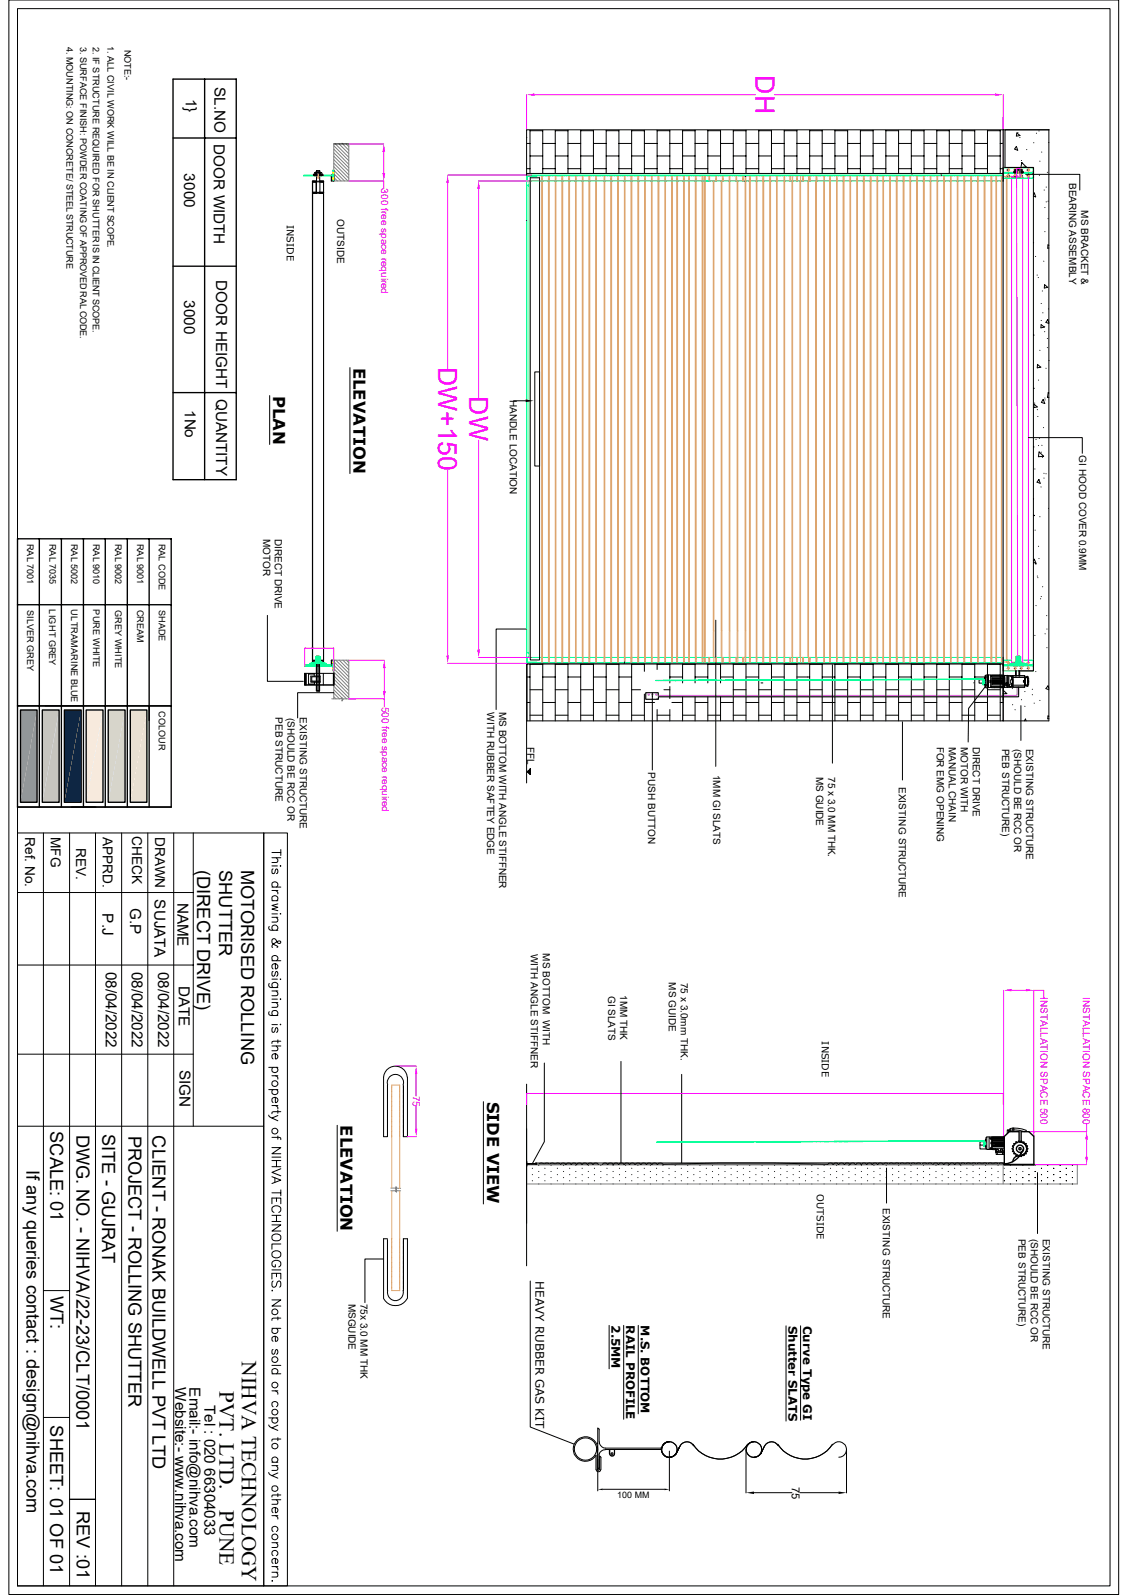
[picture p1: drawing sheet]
<svg xmlns="http://www.w3.org/2000/svg" width="210mm" height="297mm" viewBox="0 0 210 297" stroke-linecap="round" stroke-linejoin="round" font-family="sans-serif">
<defs><g id="words">
<g font-size="5" fill="#f0f">
<text x="140.6" y="14.1" transform="rotate(90 140.6 14.1)">DH</text>
<text x="81.6" y="68.3" transform="rotate(90 81.6 68.3)">DW+150</text>
<text x="87.3" y="73.8" transform="rotate(90 87.3 73.8)">DW</text>
</g>
<g font-size="4">
<text x="45" y="253.5" transform="rotate(90 45 253.5)">NIHVA TECHNOLOGY</text>
<text x="40.9" y="259" transform="rotate(90 40.9 259)">PVT. LTD.</text>
<text x="40.9" y="281.2" transform="rotate(90 40.9 281.2)">PUNE</text>
</g>
<g font-size="3.4">
<text x="36.7" y="162" transform="rotate(90 36.7 162)">(DIRECT DRIVE)</text>
<text x="44.9" y="161.9" transform="rotate(90 44.9 161.9)">MOTORISED ROLLING</text>
<text x="40.8" y="162" transform="rotate(90 40.8 162)">SHUTTER</text>
<text x="9.4" y="210.7" transform="rotate(90 9.4 210.7)">SCALE: 01</text>
<text x="14.2" y="211.3" transform="rotate(90 14.2 211.3)">DWG. NO. - NIHVA/22-23/CLT/0001</text>
<text x="19.1" y="211.2" transform="rotate(90 19.1 211.2)">SITE - GUJRAT</text>
<text x="23.9" y="211.5" transform="rotate(90 23.9 211.5)">PROJECT - ROLLING SHUTTER</text>
<text x="28.4" y="211.4" transform="rotate(90 28.4 211.4)">CLIENT - RONAK BUILDWELL PVT LTD</text>
<text x="4.9" y="217.9" transform="rotate(90 4.9 217.9)">If any queries contact : design@nihva.com</text>
<text x="9.4" y="241.3" transform="rotate(90 9.4 241.3)">WT:</text>
<text x="9.4" y="265.4" transform="rotate(90 9.4 265.4)">SHEET: 01 OF 01</text>
<text x="14.3" y="281.4" transform="rotate(90 14.3 281.4)">REV :01</text>
</g>
<g font-size="3">
<text x="65.8" y="68.5" transform="rotate(90 65.8 68.5)">ELEVATION</text>
<text x="50.8" y="73.7" transform="rotate(90 50.8 73.7)">PLAN</text>
<text x="63.4" y="209.5" transform="rotate(90 63.4 209.5)">ELEVATION</text>
<text x="90.7" y="205.1" transform="rotate(90 90.7 205.1)">SIDE VIEW</text>
</g>
<g font-size="2.8">
<text x="40" y="16.2" transform="rotate(90 40 16.2)">SL.NO</text>
<text x="34.6" y="18.4" transform="rotate(90 34.6 18.4)">1}</text>
<text x="39.8" y="26.9" transform="rotate(90 39.8 26.9)">DOOR WIDTH</text>
<text x="34.3" y="32.3" transform="rotate(90 34.3 32.3)">3000</text>
<text x="40.2" y="52.2" transform="rotate(90 40.2 52.2)">DOOR HEIGHT</text>
<text x="34.3" y="55.9" transform="rotate(90 34.3 55.9)">3000</text>
<text x="34.4" y="76.3" transform="rotate(90 34.4 76.3)">1No</text>
<text x="40.3" y="74.2" transform="rotate(90 40.3 74.2)">QUANTITY</text>
<text x="28.8" y="167.5" transform="rotate(90 28.8 167.5)">SUJATA</text>
<text x="19.1" y="170.1" transform="rotate(90 19.1 170.1)">P.J</text>
<text x="24.2" y="169.1" transform="rotate(90 24.2 169.1)">G.P</text>
<text x="33.1" y="168.1" transform="rotate(90 33.1 168.1)">NAME</text>
<text x="19.7" y="180.9" transform="rotate(90 19.7 180.9)">08/04/2022</text>
<text x="24.6" y="180.9" transform="rotate(90 24.6 180.9)">08/04/2022</text>
<text x="29.4" y="180.9" transform="rotate(90 29.4 180.9)">08/04/2022</text>
<text x="33.3" y="183.6" transform="rotate(90 33.3 183.6)">DATE</text>
<text x="33.4" y="199.2" transform="rotate(90 33.4 199.2)">SIGN</text>
<text x="32.6" y="258.4" transform="rotate(90 32.6 258.4)">Website:- www.nihva.com</text>
<text x="35.3" y="258.4" transform="rotate(90 35.3 258.4)">Email:- info@nihva.com</text>
<text x="38.1" y="261.7" transform="rotate(90 38.1 261.7)">Tel : 020 66304033</text>
</g>
<g font-size="2.5">
<text x="4.7" y="155.8" transform="rotate(90 4.7 155.8)">Ref. No.</text>
<text x="9.5" y="155.8" transform="rotate(90 9.5 155.8)">MFG</text>
<text x="19.2" y="155.8" transform="rotate(90 19.2 155.8)">APPRD.</text>
<text x="24.6" y="155.7" transform="rotate(90 24.6 155.7)">CHECK</text>
<text x="28.9" y="155.8" transform="rotate(90 28.9 155.8)">DRAWN</text>
<text x="14.2" y="157.9" transform="rotate(90 14.2 157.9)">REV.</text>
</g>
<g font-size="2.2">
<text x="99.7" y="238.6" transform="rotate(90 99.7 238.6)">HEAVY RUBBER GAS KIT</text>
<text x="113.9" y="246.8" transform="rotate(90 113.9 246.8)">2.5MM</text>
<text x="116.6" y="246.8" transform="rotate(90 116.6 246.8)">RAIL PROFILE</text>
<text x="119.3" y="246.8" transform="rotate(90 119.3 246.8)">M.S. BOTTOM</text>
<text x="146.8" y="246.9" transform="rotate(90 146.8 246.9)">Shutter SLATS</text>
<text x="149.5" y="246.9" transform="rotate(90 149.5 246.9)">Curve Type GI</text>
</g>
<text font-size="2.1" x="147.4" y="276.8" transform="rotate(90 147.4 276.8)">75</text>
<g font-size="1.9" fill="#f0f">
<text x="71" y="35.1" transform="rotate(90 71 35.1)">300 free space required</text>
<text x="71.1" y="131.6" transform="rotate(90 71.1 131.6)">500 free space required</text>
<text x="193.7" y="185.7" transform="rotate(90 193.7 185.7)">INSTALLATION SPACE 500</text>
<text x="201.6" y="185.7" transform="rotate(90 201.6 185.7)">INSTALLATION SPACE 800</text>
<text x="76.8" y="204" transform="rotate(90 76.8 204)">75</text>
</g>
<g font-size="1.9">
<text x="199" y="34" transform="rotate(90 199 34)">BEARING ASSEMBLY</text>
<text x="62.8" y="40.8" transform="rotate(90 62.8 40.8)">OUTSIDE</text>
<text x="201.3" y="39.2" transform="rotate(90 201.3 39.2)">MS BRACKET &amp;</text>
<text x="95" y="74.5" transform="rotate(90 95 74.5)">HANDLE LOCATION</text>
<text x="201" y="84.7" transform="rotate(90 201 84.7)">GI HOOD COVER 0.9MM</text>
<text x="49" y="100.4" transform="rotate(90 49 100.4)">MOTOR</text>
<text x="51.2" y="100.3" transform="rotate(90 51.2 100.3)">DIRECT DRIVE</text>
<text x="51.3" y="133.6" transform="rotate(90 51.3 133.6)">PEB STRUCTURE</text>
<text x="53.6" y="133.6" transform="rotate(90 53.6 133.6)">(SHOULD BE RCC OR</text>
<text x="55.8" y="133.6" transform="rotate(90 55.8 133.6)">EXISTING STRUCTURE</text>
<text x="90.7" y="132.6" transform="rotate(90 90.7 132.6)">WITH RUBBER SAFTEY EDGE</text>
<text x="93" y="132.5" transform="rotate(90 93 132.5)">MS BOTTOM WITH ANGLE STIFFNER</text>
<text x="98.2" y="139.1" transform="rotate(90 98.2 139.1)">FFL</text>
<text x="120.7" y="143.8" transform="rotate(90 120.7 143.8)">PUSH BUTTON</text>
<text x="174.4" y="139" transform="rotate(90 174.4 139)">FOR EMG OPENING</text>
<text x="176.7" y="139" transform="rotate(90 176.7 139)">MANUAL CHAIN</text>
<text x="178.9" y="139" transform="rotate(90 178.9 139)">MOTOR WITH</text>
<text x="181.1" y="139" transform="rotate(90 181.1 139)">DIRECT DRIVE</text>
<text x="186.6" y="139.4" transform="rotate(90 186.6 139.4)">PEB STRUCTURE)</text>
<text x="188.8" y="139.4" transform="rotate(90 188.8 139.4)">(SHOULD BE RCC OR</text>
<text x="191" y="139.4" transform="rotate(90 191 139.4)">EXISTING STRUCTURE</text>
<text x="132.8" y="144.3" transform="rotate(90 132.8 144.3)">1MM GI SLATS</text>
<text x="151.9" y="144.6" transform="rotate(90 151.9 144.6)">MS GUIDE</text>
<text x="154.2" y="144.7" transform="rotate(90 154.2 144.7)">75 x 3.0 MM THK.</text>
<text x="167.3" y="146.5" transform="rotate(90 167.3 146.5)">EXISTING STRUCTURE</text>
<text x="98.8" y="177.6" transform="rotate(90 98.8 177.6)">WITH ANGLE STIFFNER</text>
<text x="101" y="177.5" transform="rotate(90 101 177.5)">MS BOTTOM WITH</text>
<text x="113.2" y="185.4" transform="rotate(90 113.2 185.4)">GI SLATS</text>
<text x="115.5" y="185.3" transform="rotate(90 115.5 185.3)">1MM THK</text>
<text x="124.5" y="182.9" transform="rotate(90 124.5 182.9)">MS GUIDE</text>
<text x="126.8" y="183" transform="rotate(90 126.8 183)">75 x 3.0mm THK.</text>
<text x="164.4" y="224.9" transform="rotate(90 164.4 224.9)">EXISTING STRUCTURE</text>
<text x="189.7" y="230.6" transform="rotate(90 189.7 230.6)">PEB STRUCTURE)</text>
<text x="191.9" y="230.7" transform="rotate(90 191.9 230.7)">(SHOULD BE RCC OR</text>
<text x="194.1" y="230.6" transform="rotate(90 194.1 230.6)">EXISTING STRUCTURE</text>
<text x="64.9" y="242.7" transform="rotate(90 64.9 242.7)">MSGUIDE</text>
<text x="67.1" y="242.8" transform="rotate(90 67.1 242.8)">75x 3.0 MM THK</text>
</g>
<g font-size="1.8">
<text x="53.4" y="41.9" transform="rotate(90 53.4 41.9)">INSIDE</text>
<text x="153" y="193.9" transform="rotate(90 153 193.9)">INSIDE</text>
<text x="152.1" y="222.4" transform="rotate(90 152.1 222.4)">OUTSIDE</text>
</g>
<g font-size="1.7">
<text x="12.4" y="8.7" transform="rotate(90 12.4 8.7)">4. MOUNTING: ON CONCRETE/ STEEL STRUCTURE</text>
<text x="14.9" y="8.7" transform="rotate(90 14.9 8.7)">3. SURFACE FINISH: POWDER COATING OF APPROVED RAL CODE.</text>
<text x="17.3" y="8.7" transform="rotate(90 17.3 8.7)">2. IF STRUCTURE REQUIRED FOR SHUTTER IS IN CLIENT SCOPE.</text>
<text x="20" y="8.6" transform="rotate(90 20 8.6)">1. ALL CIVIL WORK WILL BE IN CLIENT SCOPE.</text>
<text x="23.2" y="9.2" transform="rotate(90 23.2 9.2)">NOTE:-</text>
<text x="5.1" y="101.2" transform="rotate(90 5.1 101.2)">RAL 7001</text>
<text x="9.2" y="101.2" transform="rotate(90 9.2 101.2)">RAL 7035</text>
<text x="13.3" y="101.2" transform="rotate(90 13.3 101.2)">RAL 5002</text>
<text x="17.4" y="101.2" transform="rotate(90 17.4 101.2)">RAL 9010</text>
<text x="21.4" y="101.2" transform="rotate(90 21.4 101.2)">RAL 9002</text>
<text x="25.5" y="101.2" transform="rotate(90 25.5 101.2)">RAL 9001</text>
<text x="29.6" y="101.2" transform="rotate(90 29.6 101.2)">RAL CODE</text>
<text x="5.1" y="113.5" transform="rotate(90 5.1 113.5)">SILVER GREY</text>
<text x="9.1" y="113.5" transform="rotate(90 9.1 113.5)">LIGHT GREY</text>
<text x="13.3" y="113.5" transform="rotate(90 13.3 113.5)">ULTRAMARINE BLUE</text>
<text x="17.4" y="113.5" transform="rotate(90 17.4 113.5)">PURE WHITE</text>
<text x="21.4" y="113.5" transform="rotate(90 21.4 113.5)">GREY WHITE</text>
<text x="25.5" y="113.5" transform="rotate(90 25.5 113.5)">CREAM</text>
<text x="29.6" y="113.5" transform="rotate(90 29.6 113.5)">SHADE</text>
<text x="29.6" y="132.4" transform="rotate(90 29.6 132.4)">COLOUR</text>
<text x="114.9" y="279">100 MM</text>
</g>
</g></defs>
<g fill="none" stroke="#dda56e" stroke-width=".19">
<path d="M100.8 33v-.1h.2v.1M100.8 33.1v.1M100.8 33.3v.1M100.8 33.5v89.3M101 33.1v.1M101 33.3v.1M101 33.5v89.3M102.1 33v-.1h.2v.1M102.1 33.1v.1M102.1 33.3v.1M102.1 33.5v89.3M102.3 33.1v.1"/>
<path d="M102.3 33.3v.1M102.3 33.5v89.3M103.4 33v-.1h.1v.1M103.4 33.1v.1M103.4 33.3v.1M103.4 33.5v89.3M103.5 33.1v.1M103.5 33.3v.1M103.5 33.5v89.3M104.6 33v-.1h.2v.1M104.6 33.1v.1M104.6 33.3v.1"/>
<path d="M104.6 33.5v89.3M104.8 33.1v.1M104.8 33.3v.1M104.8 33.5v89.3M105.9 33v-.1h.1v.1M105.9 33.1v.1M105.9 33.3v.1M105.9 33.5v89.3M106 33.1v.1M106 33.3v.1M106 33.5v89.3M107.1 33v-.1h.2v.1"/>
<path d="M107.1 33.1v.1M107.1 33.3v.1M107.1 33.5v89.3M107.3 33.1v.1M107.3 33.3v.1M107.3 33.5v89.3M108.4 33v-.1h.1v.1M108.4 33.1v.1M108.4 33.3v.1M108.4 33.5v89.3M108.5 33.1v.1M108.5 33.3v.1"/>
<path d="M108.5 33.5v89.3M109.6 33v-.1h.2v.1M109.6 33.1v.1M109.6 33.3v.1M109.6 33.5v89.3M109.8 33.1v.1M109.8 33.3v.1M109.8 33.5v89.3M110.9 33v-.1h.1v.1M110.9 33.1v.1M110.9 33.3v.1M110.9 33.5v89.3"/>
<path d="M111 33.1v.1M111 33.3v.1M111 33.5v89.3M131.1 32.9v90.4M131.3 32.9v.8M131.3 33.8v83.7M132.8 33.8v83.7M132.9 33.8v83.7M134.3 33.8v83.7M134.4 33.8v83.7M135.8 33.8v83.7M135.9 33.8v83.7"/>
<path d="M137.2 33.8v83.7M137.4 33.8v83.7M138.7 32.9v.8M138.7 33.8v83.7M138.9 33.8v83.7M146 33.8v88.5M146.1 33.8v88.5M147.4 33.8v88.5M147.6 32.9v90.4M148.9 33.8v88.5M149.1 32.9v90.4M150.4 33.8v88.5"/>
<path d="M150.5 32.9v90.4M151.9 33.8v88.5M152 32.9v90.4M153.4 32.9v.8M153.4 33.8v88.5M153.5 32.9v90.4M164.4 33v-.1h.1v.1M164.4 33.1v.1M164.4 33.3v.1M164.4 33.5v89.3M164.5 33.1v.1M164.5 33.3v.1"/>
<path d="M164.5 33.5v89.3M165.7 33v-.1h.1v.1M165.7 33.1v.1M165.7 33.3v.1M165.7 33.5v89.3M165.8 33.1v.1M165.8 33.3v.1M165.8 33.5v89.3M166.9 33v-.1h.1v.1M166.9 33.1v.1M166.9 33.3v.1M166.9 33.5v89.3"/>
<path d="M167 33.1v.1M167 33.3v.1M167 33.5v89.3M168.1 33v-.1h.2v.1M168.1 33.1v.1M168.1 33.3v.1M168.1 33.5v89.3M168.3 33.1v.1M168.3 33.3v.1M168.3 33.5v89.3M169.4 33.3v-.4h.1v.4M169.4 33.4v.1"/>
<path d="M169.4 33.6v89M169.5 33.4v.1M169.5 33.6v89M169.8 32.6h.1M170.6 33v-.1h.2v.1M170.6 33.1v.1M170.6 33.3v.1M170.6 33.5v89.3M170.8 33.1v.1M170.8 33.3v.1M170.8 33.5v89.3M171.9 33v-.1h.2v.1"/>
<path d="M171.9 33.1v.1M171.9 33.3v.1M171.9 33.5v89.3M172.1 33.1v.1M172.1 33.3v.1M172.1 33.5v89.3M173.2 33v-.1h.1v.1M173.2 33.1v.1M173.2 33.3v.1M173.2 33.5v89.3M173.3 33.1v.1M173.3 33.3v.1"/>
<path d="M173.3 33.5v89.3M174.5 33v-.1h.1v.1M174.5 33.1v.1M174.5 33.3v.1M174.5 33.5v89.3M174.6 33.1v.1M174.6 33.3v.1M174.6 33.5v89.3M175.7 33v-.1h.2v.1M175.7 33.1v.1M175.7 33.3v.1M175.7 33.5v89.3"/>
<path d="M175.9 33.1v.1M175.9 33.3v.1M175.9 33.5v89.3M177 33v-.1h.1v.1M177 33.1v.1M177 33.3v.1M177 33.5v89.3M177.1 33.1v.1M177.1 33.3v.1M177.1 33.5v89.3M178.2 33v-.1h.2v.1M178.2 33.1v.1"/>
<path d="M178.2 33.3v.1M178.2 33.5v89.3M178.4 33.1v.1M178.4 33.3v.1M178.4 33.5v89.3M179.5 33v-.1h.1v.1M179.5 33.1v.1M179.5 33.3v.1M179.5 33.5v89.3M179.6 33.1v.1M179.6 33.3v.1M179.6 33.5v89.3"/>
<path d="M180.7 33v-.1h.2v.1M180.7 33.1v.1M180.7 33.3v.1M180.7 33.5v89.3M180.9 33.1v.1M180.9 33.3v.1M180.9 33.5v89.3M182 33v-.1h.1v.1M182 33.1v.1M182 33.3v.1M182 33.5v89.3M182.1 33.1v.1"/>
<path d="M182.1 33.3v.1M182.1 33.5v89.3M183.2 33v-.1h.2v.1M183.2 33.1v.1M183.2 33.3v.1M183.2 33.5v89.3M183.4 33.1v.1M183.4 33.3v.1M183.4 33.5v89.3M184.5 33v-.1h.2v.1M184.5 33.1v.1M184.5 33.3v.1"/>
<path d="M184.5 33.5v89.3M184.7 33.1v.1M184.7 33.3v.1M184.7 33.5v89.3M185.4 33v-.1h.1v.1M185.4 33.1v.1M185.4 33.3v.1M185.4 33.5v89.3M185.5 33.1v.1M185.5 33.3v.1M185.5 33.5v89.3M186.4 33v-.1h.2v.1"/>
<path d="M186.4 33.1v.1M186.4 33.3v.1M186.4 33.5v89.3M186.6 33.1v.1M186.6 33.3v.1M186.6 33.5v89.3M187.4 32.9v90.4M187.5 32.9v90.4M131.3 117.6v4.7M132.8 117.6v4.7M134.3 117.6v4.7M135.8 117.6v4.7"/>
<path d="M137.2 117.6v4.7M138.7 117.6v4.7M100.8 122.9v.1M100.8 123.1v.2h.2v-.2M101 122.9v.1M102.1 122.9v.1M102.1 123.1v.2h.2v-.2M102.3 122.9v.1M103.4 122.9v.1M103.4 123.1v.2h.1v-.2M103.5 122.9v.1M104.6 122.9v.1"/>
<path d="M104.6 123.1v.2h.2v-.2M104.8 122.9v.1M105.9 122.9v.1M105.9 123.1v.2h.1v-.2M106 122.9v.1M107.1 122.9v.1M107.1 123.1v.2h.2v-.2M107.3 122.9v.1M108.4 122.9v.1M108.4 123.1v.2h.1v-.2M108.5 122.9v.1M109.6 122.9v.1"/>
<path d="M109.6 123.1v.2h.2v-.2M109.8 122.9v.1M110.9 122.9v.1M110.9 123.1v.2h.1v-.2M111 122.9v.1M131.3 122.4v.9M153.4 122.4v.9M164.4 122.9v.1M164.4 123.1v.2h.1v-.2M164.5 122.9v.1M165.7 122.9v.1M165.7 123.1v.2h.1v-.2"/>
<path d="M165.8 122.9v.1M166.9 122.9v.1M166.9 123.1v.2h.1v-.2M167 122.9v.1M168.1 122.9v.1M168.1 123.1v.2h.2v-.2M168.3 122.9v.1M169.4 122.6v.2M169.4 122.9v.4h.1v-.4M169.5 122.6v.2M170.6 122.9v.1M170.6 123.1v.2h.2v-.2"/>
<path d="M170.8 122.9v.1M171.9 122.9v.1M171.9 123.1v.2h.2v-.2M172.1 122.9v.1M173.2 122.9v.1M173.2 123.1v.2h.1v-.2M173.3 122.9v.1M174.5 122.9v.1M174.5 123.1v.2h.1v-.2M174.6 122.9v.1M175.7 122.9v.1M175.7 123.1v.2h.2v-.2"/>
<path d="M175.9 122.9v.1M177 122.9v.1M177 123.1v.2h.1v-.2M177.1 122.9v.1M178.2 122.9v.1M178.2 123.1v.2h.2v-.2M178.4 122.9v.1M179.5 122.9v.1M179.5 123.1v.2h.1v-.2M179.6 122.9v.1M180.7 122.9v.1M180.7 123.1v.2h.2v-.2"/>
<path d="M180.9 122.9v.1M182 122.9v.1M182 123.1v.2h.1v-.2M182.1 122.9v.1M183.2 122.9v.1M183.2 123.1v.2h.2v-.2M183.4 122.9v.1M184.5 122.9v.1M184.5 123.1v.2h.2v-.2M184.7 122.9v.1M185.4 123.1v.2h.1v-.2M185.4 122.9v.1"/>
<path d="M185.5 122.9v.1M186.4 122.9v.1M186.4 123.1v.2h.2v-.2M186.6 122.9v.1"/>
</g>
<g fill="none" stroke="#0f0" stroke-width=".19">
<path d="M98.1 32.9v.6M98.1 33.6v.1M98.3 32.7l-.2 .1M98.4 32.7h.2M98.7 32.7h.2M99 32.7h.3M99.4 32.7h.2M99.7 32.7h.2M100 32.7h.2M100.4 32.7h.2M100.7 32.7h.2M101 32.7h.3"/>
<path d="M101.4 32.7h.2M101.7 32.7h.2M102 32.7h.2M102.4 32.7h.2M102.7 32.7h.2M103 32.7h.3M103.4 32.7h.2M103.7 32.7h.2M104 32.7h.3M104.4 32.7h.2M104.7 32.7h.2M105 32.7h.2"/>
<path d="M105.4 32.7h.2M105.7 32.7h.2M106 32.7h.3M106.3 32.7h.3M106.7 32.7h.2M107 32.7h.2M107.4 32.7h.2M107.7 32.7h.2M108 32.7h.2M108.4 32.7h.2M108.7 32.7h.2M109 32.7h.3"/>
<path d="M109.3 32.7h.3M109.7 32.7h.2M110 32.7h.2M110.4 32.7h.2M110.7 32.7h.2M111 32.7h.3M111.3 32.7h.3M111.7 32.7h.2M112 32.7h.2M112.4 32.7h.2M112.7 32.7h.2M113 32.7h.2"/>
<path d="M113.4 32.7h.2M113.7 32.7h.2M114 32.7h.2M114.3 32.7h.3M114.7 32.7h.2M115 32.7h.2M115.4 32.7h.2M115.7 32.7h.2M116 32.7h.2M116.3 32.7h.2M116.7 32.7h.2M117 32.7h.2"/>
<path d="M117.3 32.7h.3M117.7 32.7h.2M118 32.7h.2M118.3 32.7h.3M118.7 32.7h.2M119 32.7h.2M119.3 32.7h.2M119.7 32.7h.2M120 32.7h.2M120.4 32.7h.2M120.6 32.7h.3M121 32.7h.2"/>
<path d="M121.3 32.7h.2M121.7 32.7h.2M122 32.7h.2M122.3 32.7h.3M122.7 32.7h.2M123 32.7h.2M123.3 32.7h.3M123.7 32.7h.2M124 32.7h.2M124.3 32.7h.2M124.7 32.7h.2M125 32.7h.2"/>
<path d="M125.3 32.7h.3M125.6 32.7h.3M126 32.7h.2M126.3 32.7h.2M126.7 32.7h.2M127 32.7h.2M127.3 32.7h.3M127.7 32.7h.2M128 32.7h.2M128.3 32.7h.2M128.7 32.7h.2M129 32.7h.2"/>
<path d="M129.3 32.7h.2M129.7 32.7h.2M130 32.7h.2M130.3 32.7h.3M130.6 32.7h.3M131 32.7h.2M131.3 32.7h.2M131.3 33.7h22.1M131.7 32.7h.2M132 32.7h.2M132.3 32.7h.2M132.6 32.7h.3"/>
<path d="M133 32.7h.2M133.3 32.7h.2M133.6 32.7h.3M134 32.7h.2M134.3 32.7h.2M134.7 32.7h.2M135 32.7h.2M135.3 32.7h.3M135.6 32.7h.2M136 32.7h.2M136.3 32.7h.2M136.7 32.7h.2"/>
<path d="M137 32.7h.2M137.3 32.7h.2M137.6 32.7h.3M138 32.7h.2M138.3 32.7h.2M138.6 32.7h.3M139 32.7h.2M139.3 32.7h.2M139.7 32.7h.2M140 32.7h.2M140.3 32.7h.2M140.6 32.7h.2"/>
<path d="M141 32.7h.2M141.3 32.7h.2M141.6 32.7h.3M142 32.7h.2M142.3 32.7h.2M142.6 32.7h.3M143 32.7h.2M143.3 32.7h.2M143.6 32.7h.2M144 32.7h.2M144.3 32.7h.2M144.6 32.7h.3"/>
<path d="M144.9 32.7h.3M145.3 32.7h.2M145.6 32.7h.2M146 32.7h.2M146.3 32.7h.2M146.6 32.7h.3M146.9 32.7h.3M147.3 32.7h.2M147.6 32.7h.2M148 32.7h.2M148.3 32.7h.2M148.6 32.7h.2"/>
<path d="M149 32.7h.2M149.3 32.7h.2M149.6 32.7h.3M149.9 32.7h.3M150.3 32.7h.2M150.6 32.7h.2M151 32.7h.2M151.3 32.7h.2M151.6 32.7h.2M151.9 32.7h.3M152.3 32.7h.2M152.6 32.7h.2"/>
<path d="M153 32.7h.2M153.3 32.7h.2M153.5 33.7h33.3v-1.1h-88.8v1.1M153.6 32.7h.2M154 32.7h.2M154.3 32.7h.2M154.6 32.7h.3M154.9 32.7h.3M155.3 32.7h.2M155.6 32.7h.2M156 32.7h.2M156.3 32.7h.2"/>
<path d="M156.6 32.7h.2M156.9 32.7h.3M157.3 32.7h.2M157.6 32.7h.2M157.9 32.7h.3M158.3 32.7h.2M158.6 32.7h.2M158.9 32.7h.3M159.3 32.7h.2M159.6 32.7h.2M159.9 32.7h.2M160.3 32.7h.2"/>
<path d="M160.6 32.7h.2M161 32.7h.2M161.3 32.7h.2M161.6 32.7h.2M161.9 32.7h.2M162.3 32.7h.2M162.6 32.7h.2M162.9 32.7h.3M163.3 32.7h.2M163.6 32.7h.2M163.9 32.7h.3M164.3 32.7h.2"/>
<path d="M164.6 32.7h.2M164.9 32.7h.2M165.3 32.7h.2M165.6 32.7h.2M165.9 32.7h.3M166.2 32.7h.3M166.6 32.7h.2M166.9 32.7h.2M167.3 32.7h.2M167.6 32.7h.2M167.9 32.7h.2M168.3 32.7h.2"/>
<path d="M168.6 32.7h.2M168.9 32.7h.3M169.2 32.7h.3M169.6 32.7h.2M169.9 32.7h.2M170.3 32.7h.2M170.6 32.7h.2M170.9 32.7h.3M171.2 32.7h.3M171.6 32.7h.2M171.9 32.7h.2M172.3 32.7h.2"/>
<path d="M172.6 32.7h.2M172.9 32.7h.2M173.3 32.7h.2M173.6 32.7h.2M173.9 32.7h.2M174.2 32.7h.3M174.6 32.7h.2M174.9 32.7h.2M175.3 32.7h.2M175.6 32.7h.2M175.9 32.7h.2M176.2 32.7h.3"/>
<path d="M176.6 32.7h.2M176.9 32.7h.2M177.2 32.7h.3M177.6 32.7h.2M177.9 32.7h.2M178.2 32.7h.3M178.6 32.7h.2M178.9 32.7h.2M179.2 32.7h.3M179.6 32.7h.2M179.9 32.7h.2M180.3 32.7h.2"/>
<path d="M180.6 32.7h.2M180.9 32.7h.2M181.2 32.7h.2M181.6 32.7h.2M181.9 32.7h.2M182.2 32.7h.3M182.6 32.7h.2M182.9 32.7h.2M183.2 32.7h.3M183.6 32.7h.2M183.9 32.7h.2M184.2 32.7h.2"/>
<path d="M184.6 32.7h.2M184.9 32.7h.2M185.3 32.7h.2M185.5 33.8h.1M185.5 32.7h.3M185.9 32.7h.2M186.2 32.7h.2M186.6 32.7h.1v1M98.1 122.6v.1M98.1 122.8v.6h.2M98.1 122.4v.1M98.4 123.4h.2"/>
<path d="M98.7 123.4h.2M99 123.4h.3M99.4 123.4h.2M99.7 123.4h.2M100 123.4h.2M100.4 123.4h.2M100.7 123.4h.2M101 123.4h.3M101.4 123.4h.2M101.7 123.4h.2M102 123.4h.2M102.4 123.4h.2"/>
<path d="M102.7 123.4h.2M103 123.4h.3M103.4 123.4h.2M103.7 123.4h.2M104 123.4h.3M104.4 123.4h.2M104.7 123.4h.2M105 123.4h.2M105.4 123.4h.2M105.7 123.4h.2M106 123.4h.3M106.3 123.4h.3"/>
<path d="M106.7 123.4h.2M107 123.4h.2M107.4 123.4h.2M107.7 123.4h.2M108 123.4h.2M108.4 123.4h.2M108.7 123.4h.2M109 123.4h.3M109.3 123.4h.3M109.7 123.4h.2M110 123.4h.2M110.4 123.4h.2"/>
<path d="M110.7 123.4h.2M111 123.4h.3M111.3 123.4h.3M111.7 123.4h.2M112 123.4h.2M112.4 123.4h.2M112.7 123.4h.2M113 123.4h.2M113.4 123.4h.2M113.7 123.4h.2M114 123.4h.2M114.3 123.4h.3"/>
<path d="M114.7 123.4h.2M115 123.4h.2M115.4 123.4h.2M115.7 123.4h.2M116 123.4h.2M116.3 123.4h.2M116.7 123.4h.2M117 123.4h.2M117.3 123.4h.3M117.7 123.4h.2M118 123.4h.2M118.3 123.4h.3"/>
<path d="M118.7 123.4h.2M119 123.4h.2M119.3 123.4h.2M119.7 123.4h.2M120 123.4h.2M120.4 123.4h.2M120.7 123.4h.2M121 123.4h.2M121.3 123.4h.2M121.7 123.4h.2M122 123.4h.2M122.3 123.4h.3"/>
<path d="M122.7 123.4h.2M123 123.4h.2M123.3 123.4h.3M123.7 123.4h.2M124 123.4h.2M124.3 123.4h.2M124.7 123.4h.2M125 123.4h.2M125.3 123.4h.3M125.6 123.4h.3M126 123.4h.2M126.3 123.4h.2"/>
<path d="M126.7 123.4h.2M127 123.4h.2M127.3 123.4h.3M127.7 123.4h.2M128 123.4h.2M128.3 123.4h.2M128.7 123.4h.2M129 123.4h.2M129.3 123.4h.2M129.7 123.4h.2M130 123.4h.2M130.3 123.4h.3"/>
<path d="M130.6 123.4h.3M130.9 122.4h-32.9v1.1h88.8M131 123.4h.2M131.1 122.4h22.3M131.3 123.4h.2M131.7 123.4h.2M132 123.4h.2M132.3 123.4h.2M132.6 123.4h.3M133 123.4h.2M133.3 123.4h.2M133.6 123.4h.3"/>
<path d="M134 123.4h.2M134.3 123.4h.2M134.7 123.4h.2M135 123.4h.2M135.3 123.4h.3M135.6 123.4h.2M136 123.4h.2M136.3 123.4h.2M136.7 123.4h.2M137 123.4h.2M137.3 123.4h.2M137.6 123.4h.3"/>
<path d="M138 123.4h.2M138.3 123.4h.2M138.6 123.4h.3M139 123.4h.2M139.3 123.4h.2M139.7 123.4h.2M140 123.4h.2M140.3 123.4h.2M140.6 123.4h.2M141 123.4h.2M141.3 123.4h.2M141.6 123.4h.3"/>
<path d="M142 123.4h.2M142.3 123.4h.2M142.6 123.4h.3M143 123.4h.2M143.3 123.4h.2M143.6 123.4h.2M144 123.4h.2M144.3 123.4h.2M144.6 123.4h.3M144.9 123.4h.3M145.3 123.4h.2M145.6 123.4h.2"/>
<path d="M146 123.4h.2M146.3 123.4h.2M146.6 123.4h.3M146.9 123.4h.3M147.3 123.4h.2M147.6 123.4h.2M148 123.4h.2M148.3 123.4h.2M148.6 123.4h.2M149 123.4h.2M149.3 123.4h.2M149.6 123.4h.3"/>
<path d="M149.9 123.4h.3M150.3 123.4h.2M150.6 123.4h.2M151 123.4h.2M151.3 123.4h.2M151.6 123.4h.2M151.9 123.4h.3M152.3 123.4h.2M152.6 123.4h.2M153 123.4h.2M153.3 123.4h.2M153.5 122.4h33.3"/>
<path d="M153.6 123.4h.2M154 123.4h.2M154.3 123.4h.2M154.6 123.4h.3M154.9 123.4h.3M155.3 123.4h.2M155.6 123.4h.2M156 123.4h.2M156.3 123.4h.2M156.6 123.4h.2M156.9 123.4h.3M157.3 123.4h.2"/>
<path d="M157.6 123.4h.2M157.9 123.4h.3M158.3 123.4h.2M158.6 123.4h.2M158.9 123.4h.3M159.3 123.4h.2M159.6 123.4h.2M159.9 123.4h.2M160.3 123.4h.2M160.6 123.4h.2M161 123.4h.2M161.3 123.4h.2"/>
<path d="M161.6 123.4h.2M161.9 123.4h.2M162.3 123.4h.2M162.6 123.4h.2M162.9 123.4h.3M163.3 123.4h.2M163.6 123.4h.2M163.9 123.4h.3M164.3 123.4h.2M164.6 123.4h.2M164.9 123.4h.2M165.3 123.4h.2"/>
<path d="M165.6 123.4h.2M165.9 123.4h.3M166.2 123.4h.3M166.6 123.4h.2M166.9 123.4h.2M167.3 123.4h.2M167.6 123.4h.2M167.9 123.4h.2M168.3 123.4h.2M168.6 123.4h.2M168.9 123.4h.3M169.2 123.4h.3"/>
<path d="M169.6 123.4h.2M169.9 123.4h.2M170.3 123.4h.2M170.6 123.4h.2M170.9 123.4h.3M171.2 123.4h.3M171.6 123.4h.2M171.9 123.4h.2M172.3 123.4h.2M172.6 123.4h.2M172.9 123.4h.2M173.3 123.4h.2"/>
<path d="M173.6 123.4h.2M173.9 123.4h.2M174.2 123.4h.3M174.6 123.4h.2M174.9 123.4h.2M175.3 123.4h.2M175.6 123.4h.2M175.9 123.4h.2M176.2 123.4h.3M176.6 123.4h.2M176.9 123.4h.2M177.2 123.4h.3"/>
<path d="M177.6 123.4h.2M177.9 123.4h.2M178.2 123.4h.3M178.6 123.4h.2M178.9 123.4h.2M179.2 123.4h.3M179.6 123.4h.2M179.9 123.4h.2M180.3 123.4h.2M180.6 123.4h.2M180.9 123.4h.2M181.2 123.4h.2"/>
<path d="M181.6 123.4h.2M181.9 123.4h.2M182.2 123.4h.3M182.6 123.4h.2M182.9 123.4h.2M183.2 123.4h.3M183.6 123.4h.2M183.9 123.4h.2M184.2 123.4h.2M184.6 123.4h.2M184.9 123.4h.2M185.3 123.4h.2"/>
<path d="M185.5 123.4h.3M185.9 123.4h.2M186.2 123.4h.2M186.7 122.4v1h-.1"/>
</g>
<path d="M186.8 31.2v1.7h1.6M187.5 123.3h-.7v1.6" fill="none" stroke="#b88a5c" stroke-width=".19"/>
<path d="M89.1 33.7h9.7M89.1 35.2v39M188.3 32.9h2.1v90.6h-2.1zM188.3 33h2.1M189.1 32.9l-.1 .1M89.1 82v38.9M89.1 122.4h9.7M188.3 123.3h2.1" fill="none" stroke="#f0f" stroke-width=".19"/>
<path d="M189.7 32.9v.1" fill="none" stroke="#b85c8a" stroke-width=".19"/>
<path d="M98 34.5h.4M98 34.6h.4M98 33.8h.5v88.5h-.5M98.1 34.6v86.9M99.9 32.9h-1.9v90.4h1.9M98 121.5h.4l-.4 .1" fill="none" stroke="#0ff" stroke-width=".19"/>
<g fill="none" stroke="#000" stroke-width=".19">
<path d="M58.2 33.7h2v89.5h-2zM58.2 33.9h2M58.2 35.8h2.1M58.2 35.9h.1h-.1M58.2 33.7l.1 .2M58.2 33.8l.1 .1M58.2 35.8l.2 .1M58.3 35.8l.2 .1M58.3 35.9l-.1-.1 .1 .1M58.3 33.9l-.1-.2 .2 .2M58.3 33.7l.2 .2M58.4 35.8l.1 .1-.1-.1"/>
<path d="M58.4 33.7l.2 .2M58.5 35.8l.1 .1M58.5 33.7l.1 .2-.1-.2M58.5 33.9l-.2-.2-.1 89.5M58.5 35.8l.2 .1-.1-.1M58.5 33.7l.2 .2M58.6 33.7l.2 .2M58.7 35.8l.2 .1M58.7 33.7l.1 .2M58.8 35.8l.1 .1M58.8 35.9l-.2-.1 .2 .1M58.8 33.7l.1 2.1"/>
<path d="M58.8 33.8v-.1v.1M58.9 33.9v2M59.5 33.9v-2.2h-.6v4.2M59.5 35.8v.1M59.5 35.9h.1M59.6 33.8l.1 .1-.1-.2v2.1l.1 .1M59.6 33.8v.1M59.6 35.8l.2 .1M59.7 35.8l.1 .1M59.7 33.7l.2 .2M59.7 33.9l-.1-.2 .2 .2M59.8 35.8l.2 .1"/>
<path d="M59.8 33.7l.1 .2M59.9 35.8l.2 .1M59.9 33.7l.1 .2M59.9 35.9l-.2-.1 .2 .1M59.9 33.7l.2 .2M59.9 33.9l-.1-.2 .2 .2M59.9 35.8l.2 .1-.1-.1M59.9 33.7l.3 .2M60 33.7l.2 .2M60 35.8l.2 .1M60.1 33.7l.1 .2-.1-.2M60.1 35.8l.1 .1h-2"/>
<path d="M60.2 33.7v.1M60.2 35.8v.1M60.2 33.7h.1M61.7 32.6h.4v1.1h-.4zM61.8 32.9v.6M61.8 33.6v.1M62.1 32.8h-.3M62.1 32.9v.6M62.1 33.6v.1M62.1 31.7v2h-.1M98 25.6h.1M175.3 32.6h.1"/>
<path d="M50.2 73.7v9.1M65.2 68.5v19.7M49.8 114.6v12.3h6.7M98 117.1h-5.6v15M133.3 115.5v27.2M58.2 123h.6M58.2 122.9h.6M59.6 123h.6M59.6 122.9h.6M61.7 122.9h.4v1.1h-.4zM61.8 123.4v.5h.3v-.5M61.8 123.3v.1"/>
<path d="M61.8 122.9v.3M62 122.9h.1v2M62.1 122.9v.3M62.1 123.3v.1M62.1 129h-6.7v4.7M98 123.5v22.3M121.5 129v14.4M168 134.4v10.8M190.1 131.4v6.5M90 205.1v19.1M98 216.7h1.5M98 216.3l.1 .4h.4"/>
<path d="M98 216.9h94.8M98 210.2v17.6M98.1 216.7l-.1 .4M99.1 217.6h.1M99.1 218.7h.1M99.1 219.9h.1M99.7 216.6l-.2 .1h-1.5M99.7 216.8h.1M99.8 216.6l.1 .1v.1h-.1l.1-.1-.1-.1M100.3 217h.1M100.3 218.1h.1M100.3 219.3h.1"/>
<path d="M100.3 216.8a.63 .63 0 0 1 1 0 .63 .63 0 0 1 1 0 .63 .63 0 0 1 1 0 .63 .63 0 0 1 1.1 0 .63 .63 0 0 1 1 0 .63 .63 0 0 1 1 0M101.4 217.6h.1M101.4 218.7h.1M101.4 219.9h.1M102.6 217h.1M102.6 218.1h.1M102.6 219.3h.1M103.8 217.6h.1M103.8 218.7h.1M103.8 219.9h.1M104.9 217h.1M104.9 218.1h.1"/>
<path d="M104.9 219.3h.1M106 217.6h.1M106 218.7h.1M106 219.9h.1M106.3 216.8a.63 .63 0 0 1 1.1 0 .63 .63 0 0 1 1 0 .63 .63 0 0 1 1 0 .63 .63 0 0 1 1 0 .63 .63 0 0 1 1 0M107.2 217h.1M107.2 218.1h.1M107.2 219.3h.1M108.4 217.6h.1M108.4 218.7h.1M108.4 219.9h.1M109.5 217h.1"/>
<path d="M109.5 218.1h.1M109.5 219.3h.1M110.7 217.6h.1M110.7 218.7h.1M110.7 219.9h.1M111.8 217h.1M111.8 218.1h.1M111.8 219.3h.1M112.1 216.8a.63 .63 0 0 1 1.1 0 .63 .63 0 0 1 1 0 .63 .63 0 0 1 1 0 .63 .63 0 0 1 1 0 .63 .63 0 0 1 1 0 .63 .63 0 0 1 1 0 .72 .72 0 0 1 1.1 0 .63 .63 0 0 1 1.1 0 .63 .63 0 0 1 1 0M113 217.6h.1M113 218.7h.1M113 219.9h.1"/>
<path d="M114.1 217h.1M114.1 218.1h.1M114.1 219.3h.1M115.3 217.6h.1M115.3 218.7h.1M115.3 219.9h.1M116.5 217h.1M116.5 218.1h.1M116.5 219.3h.1M117.6 217.6h.1M117.6 218.7h.1M117.6 219.9h.1"/>
<path d="M118.7 217h.1M118.7 218.1h.1M118.7 219.3h.1M119.9 217.6h.1M119.9 218.7h.1M119.9 219.9h.1M121.1 217h.1M121.1 218.1h.1M121.1 219.3h.1M122.2 217.6h.1M122.2 218.7h.1M122.2 219.9h.1"/>
<path d="M123.4 217h.1M123.4 218.1h.1M123.4 219.3h.1M124.5 217.6h.1M124.5 218.7h.1M124.5 219.9h.1M125.7 217h.1M125.7 218.1h.1M125.7 219.3h.1M126.8 218.7h.1M126.8 219.9h.1M126.8 217.6h.1"/>
<path d="M126.9 200.1v16.4M128 217h.1M128 218.1h.1M128 219.3h.1M129.2 217.6h.1M129.2 218.7h.1M129.2 219.9h.1M130.3 217h.1M130.3 218.1h.1M130.3 219.3h.1M131.5 217.6h.1M131.5 218.7h.1"/>
<path d="M131.5 219.9h.1M132.6 217h.1M132.6 218.1h.1M132.6 219.3h.1M133.8 217.6h.1M133.8 218.7h.1M133.8 219.9h.1M135 217h.1M135 218.1h.1M135 219.3h.1M136.1 217.6h.1M136.1 218.7h.1"/>
<path d="M136.1 219.9h.1M137.2 217h.1M137.2 218.1h.1M137.2 219.3h.1M138.4 217.6h.1M138.4 218.7h.1M138.4 219.9h.1M139.6 217h.1M139.6 218.1h.1M139.6 219.3h.1M140.7 217.6h.1M140.7 218.7h.1"/>
<path d="M140.7 219.9h.1M141.9 217h.1M141.9 218.1h.1M141.9 219.3h.1M143 217.6h.1M143 218.7h.1M143 219.9h.1M144.2 217h.1M144.2 218.1h.1M144.2 219.3h.1M145.3 217.6h.1M145.3 218.7h.1"/>
<path d="M145.3 219.9h.1M146.5 217h.1M146.5 218.1h.1M146.5 219.3h.1M147.7 217.6h.1M147.7 218.7h.1M147.7 219.9h.1M148.8 217h.1M148.8 218.1h.1M148.8 219.3h.1M149.9 217.6h.1M149.9 218.7h.1"/>
<path d="M149.9 219.9h.1M151.1 217h.1M151.1 218.1h.1M151.1 219.3h.1M152.3 217.6h.1M152.3 218.7h.1M152.3 219.9h.1M153.4 217h.1M153.4 218.1h.1M153.4 219.3h.1M154.6 217.6h.1M154.6 218.7h.1"/>
<path d="M154.6 219.9h.1M155.7 217h.1M155.7 218.1h.1M155.7 219.3h.1M156.9 217.6h.1M156.9 218.7h.1M156.9 219.9h.1M158 217h.1M158 218.1h.1M158 219.3h.1M159.2 217.6h.1M159.2 218.7h.1"/>
<path d="M159.2 219.9h.1M159.3 216.8a.63 .63 0 0 1 1.1 0 .63 .63 0 0 1 1 0 .63 .63 0 0 1 1 0 .63 .63 0 0 1 1 0 .63 .63 0 0 1 1 0 .63 .63 0 0 1 1 0 .63 .63 0 0 1 1.1 0 .63 .63 0 0 1 1 0 .63 .63 0 0 1 1 0 .63 .63 0 0 1 1 0 .63 .63 0 0 1 1 0 .63 .63 0 0 1 1 0M160.4 217h.1M160.4 218.1h.1M160.4 219.3h.1M161.5 217.6h.1M161.5 218.7h.1M161.5 219.9h.1M162.7 217h.1M162.7 218.1h.1M162.7 219.3h.1M163.8 217.6h.1"/>
<path d="M163.8 218.7h.1M163.8 219.9h.1M165 217h.1M165 218.1h.1M165 219.3h.1M166.2 217.6h.1M166.2 218.7h.1M166.2 219.9h.1M167.3 217h.1M167.3 218.1h.1M167.3 219.3h.1M168.4 217.6h.1"/>
<path d="M168.4 218.7h.1M168.4 219.9h.1M169.6 217h.1M169.6 218.1h.1M169.6 219.3h.1M170.8 217.6h.1M170.8 218.7h.1M170.8 219.9h.1M171.6 216.8a.63 .63 0 0 1 1 0 .63 .63 0 0 1 1.1 0M171.9 217h.1M171.9 218.1h.1M171.9 219.3h.1"/>
<path d="M173.1 217.6h.1M173.1 218.7h.1M173.1 219.9h.1M174.2 217h.1M174.2 218.1h.1M174.2 219.3h.1M175.4 217.6h.1M175.4 218.7h.1M175.4 219.9h.1M176.5 217h.1M176.5 218.1h.1M176.5 219.3h.1"/>
<path d="M177.7 217.6h.1M177.7 218.7h.1M177.7 219.9h.1M178.8 216.8a.63 .63 0 0 1 1 0 .63 .63 0 0 1 1 0 .63 .63 0 0 1 1 0 .63 .63 0 0 1 1 0 .63 .63 0 0 1 1.1 0 .63 .63 0 0 1 1 0 .63 .63 0 0 1 1 0 .63 .63 0 0 1 1 0M178.9 217h.1M178.9 218.1h.1M178.9 219.3h.1M180 217.6h.1M180 218.7h.1M180 219.9h.1M181.1 217h.1M181.1 218.1h.1"/>
<path d="M181.1 219.3h.1M182.3 217.6h.1M182.3 218.7h.1M182.3 219.9h.1M183.5 217h.1M183.5 218.1h.1M183.5 219.3h.1M184.6 217.6h.1M184.6 218.7h.1M184.6 219.9h.1M185.8 217h.1M185.8 218.1h.1"/>
<path d="M185.8 219.3h.1M186.9 217.6h.1M186.9 218.7h.1M186.9 219.9h.1M187 216.5l-87.2 .1M188.1 217h.1M188.1 218.1h.1M188.1 219.3h.1M189.2 217.6h.1M189.2 218.7h.1M189.2 219.9h.1M190.4 217h.1"/>
<path d="M190.4 218.1h.1M190.4 219.3h.1M191.6 217.6h.1M191.6 218.7h.1M191.6 219.9h.1M192.7 217h.1M192.7 218.1h.1M192.7 219.3h.1M193.9 217.6h.1M193.9 218.7h.1M193.9 219.9h.1M195 217h.1"/>
<path d="M195 218.1h.1M195 219.3h.1M196.2 217.6h.1M196.2 218.7h.1M196.2 219.9h.1M197.4 217h.1M197.4 218.1h.1M197.4 219.3h.1M198.5 217.6h.1M198.5 218.7h.1M198.5 219.9h.1M199.6 217h.1"/>
<path d="M199.6 218.1h.1M199.6 219.3h.1M100.3 220.5h.1M102.6 220.5h.1M104.9 220.5h.1M107.2 220.5h.1M109.5 220.5h.1M111.8 220.5h.1M114.1 220.5h.1M116.5 220.5h.1M118.7 220.5h.1M121.1 220.5h.1"/>
<path d="M123.4 220.5h.1M125.7 220.5h.1M128 220.5h.1M130.3 220.5h.1M132.6 220.5h.1M135 220.5h.1M137.2 220.5h.1M139.6 220.5h.1M141.9 220.5h.1M144.2 220.5h.1M146.5 220.5h.1M148.8 220.5h.1"/>
<path d="M151.1 220.5h.1M153.4 220.5h.1M155.7 220.5h.1M158 220.5h.1M160.4 220.5h.1M162.7 220.5h.1M165 220.5h.1M167.3 220.5h.1M169.6 220.5h.1M171.9 220.5h.1M174.2 220.5h.1M176.5 220.5h.1"/>
<path d="M178.9 220.5h.1M181.1 220.5h.1M183.5 220.5h.1M185.8 220.5h.1M188.1 220.5h.1M190.4 220.5h.1M192.7 220.5h.1M195 220.5h.1M197.4 220.5h.1M199.6 220.5h.1"/>
</g>
<g fill="none" stroke="#808080" stroke-width=".19">
<path d="M62.1 27.1l2.8 2.8M62.1 27.8l2.8 2.8M62.1 28.4l2.8 2.8M62.1 29.1l2.8 2.8M62.1 29.7l2.8 2.9M62.1 30.4l2.8 2.8M62.1 31l2.7 2.7M62.1 31.7l2 2M62.1 32.3l1.4 1.4M62.1 26.8v6.9h2.8v-6.9M62.1 33l.7 .7M62.1 33.7h.1"/>
<path d="M62.4 26.8l2.5 2.5M63.1 26.8l1.8 1.8M63.7 26.7l1.2 1.3M64.4 26.8l.5 .5M186.8 21.8v9.4M61.8 130.1h1.6l.3-.2v.7l.2-.5h2.3M62.1 123.2l2.8 2.8M62.1 123.9l2.8 2.8M62.1 124.5l2.8 2.8M62.1 125.1l2.8 2.9M62.1 125.8l2.8 2.8M62.1 126.4l2.8 2.9"/>
<path d="M62.1 127.1l2.8 2.8M62.1 127.8l2.4 2.3M62.1 130.1v-7.2h2.8v7.2M62.1 128.4l1.5 1.5M62.1 129.1l1.1 1M62.1 129.8l.5 .3M62.5 122.9l2.4 2.4M63.2 122.9l1.7 1.8M63.7 130l.2 .2M63.8 122.9l1.1 1.1M64.5 122.9l.4 .5M98 216.9h102.6v3.6h-102.6"/>
<path d="M186.8 216.9v3.6"/>
</g>
<path d="M120.2 129h2.4v1.2h-2.4zM120.6 129.3h.3v.1l-.1 .1zM121.3 129.2h.3v.2l-.1 .1zM122 129.2h.3v.2l-.1 .1zM122.6 129.8h66.8M189.4 127.9v1.6h-66.8M189.7 127.9v1.4" fill="none" stroke="#b85cb8" stroke-width=".19"/>
<g fill="#f0f">
<path d="M89.1 33.7l.3 1.5h-.5z"/>
<path d="M88.9 120.9h.5l-.3 1.5z"/>
</g>
<path d="M98 17.7v6.5M99.5 17.7h41.1M144.2 17.7h41.1M186.8 17.7v14.9" fill="none" stroke="#f0f" stroke-width=".19"/>
<g fill="#f0f">
<path d="M185.3 17.4l1.5 .3-1.5 .2z"/>
<path d="M98 17.7l1.5-.3v.5z"/>
</g>
<path d="M121.4 216.8a.63 .63 0 0 1 1 0 .72 .72 0 0 1 1.1 0l10.2-.2h10.2l10.2 .2a.67 .67 0 0 1 1 0 .63 .63 0 0 1 1 0 .72 .72 0 0 1 1.1 0 .63 .63 0 0 1 1 0 .63 .63 0 0 1 1.1 0M165.1 217.5v6.5" fill="none" stroke="#000" stroke-width=".19"/>
<g fill="none" stroke="#dda56e" stroke-width=".19">
<path d="M157 33.1v.1M157 33.3v.1M157 33.5v89.3M157 33v-.1h.1v.1M157.1 33.1v.1M157.1 33.3v.1M157.1 33.5v89.3M158.2 33v-.1h.2v.1M158.2 33.1v.1M158.2 33.3v.1M158.2 33.5v89.3M158.4 33.1v.1"/>
<path d="M158.4 33.3v.1M158.4 33.5v89.3M159.5 33.1v.1M159.5 33.3v.1M159.5 33.5v89.3M159.5 33v-.1h.1v.1M159.6 33.1v.1M159.6 33.3v.1M159.6 33.5v89.3M160.7 33v-.1h.2v.1M160.7 33.1v.1M160.7 33.3v.1"/>
<path d="M160.7 33.5v89.3M160.9 33.1v.1M160.9 33.3v.1M160.9 33.5v89.3M162 33v-.1h.2v.1M162 33.1v.1M162 33.3v.1M162 33.5v89.3M162.2 33.1v.1M162.2 33.3v.1M162.2 33.5v89.3M163.3 33v-.1h.1v.1"/>
<path d="M163.3 33.1v.1M163.3 33.3v.1M163.3 33.5v89.3M163.4 33.1v.1M163.4 33.3v.1M163.4 33.5v89.3M157 122.9v.1M157 123.1v.2h.1v-.2M157.1 122.9v.1M158.2 123.1v.2h.2v-.2M158.2 122.9v.1M158.4 122.9v.1"/>
<path d="M159.5 122.9v.1M159.5 123.1v.2h.1v-.2M159.6 122.9v.1M160.7 123.1v.2h.2v-.2M160.7 122.9v.1M160.9 122.9v.1M162 123.1v.2h.2v-.2M162 122.9v.1M162.2 122.9v.1M163.3 122.9v.1M163.3 123.1v.2h.1v-.2M163.4 122.9v.1"/>
</g>
<g fill="none" stroke="#0f0" stroke-width=".19">
<path d="M56.5 32.6h5.5v.2h-5.5zM62 31.7h.1v2h-.1zM62 31.7v.1M186.8 31.2v2M56.7 123.8h5.3v.3h-5.3zM56.7 124h.4M57.2 124h.3M57.7 124h.3M58.1 124h.3M58.5 124h.3M59 124h.3M59.4 124h.3"/>
<path d="M59.9 124h.3M60.3 124h.3M60.7 124h.3M61.2 124h.3M61.6 124h.4M62 122.9h.1v2h-.1z"/>
</g>
<path d="M59.2 32.2v.3M59.2 32.6v.2M59.2 32.9v.3M61.9 33.2h.3M61.9 32.2h.3M61.9 124.5h.3M61.9 123.4h.3" fill="none" stroke="#f00" stroke-width=".19"/>
<path d="M58.9 32.6v.2M59.5 32.6v.2M62 33.3h.1M62 33.1h.1M62 32.1h.1M62 32.2h.1M62 124.5h.1M62 124.4h.1M62 123.3h.1M62 123.4h.1" fill="none" stroke="#ff0" stroke-width=".19"/>
<path d="M58.7 123.2h1M59 122.3v1.5M59.4 122.3v1.5" fill="none" stroke="#0f0" stroke-width=".25"/>
<g fill="#0f0">
<path d="M59.8 123.8h.9z"/>
<path d="M59.7 123.7h.1z"/>
<path d="M59.7 123.7l.1 .1z"/>
<path d="M59.2 123.7h.5z"/>
</g>
<g fill="none" stroke="#0f0" stroke-width=".25">
<path d="M58.7 123.3v.1h1.1v-.1M58.7 123.2v.1h1.1l-.1-.1M58.8 123.2v-.9h.3v.2h-.2v.7M58.8 122.3h.3v.2M58.9 122.3h.6zM58.9 122.3h.6M59 122.5v.7M59.1 122.3h.1M59.2 123.4h1l.2 .1h-1.2l1.4 .1h-1.4M59.4 122.3h.1M59.5 122.5v.7M59.5 123.2v-.7h-.1v-.2h.2v.9"/>
<path d="M59.6 122.3h-.2v.2M60.6 123.6h.1v.2l-1.5-.1 1.5 .1"/>
</g>
<g fill="#0f0">
<path d="M58.7 123.7h.5z"/>
<path d="M58.6 123.7h.1z"/>
<path d="M58.7 123.7l-.1 .1z"/>
<path d="M57.7 123.8h.9z"/>
</g>
<path d="M57.8 123.6h-.1v.2l1.5-.1-1.5 .1M58.6 123.8h1.2M59 122.3v-.1h.4v.1M59.2 122.3v.9zM59.2 123.4h-1l-.2 .1h1.2l-1.4 .1h1.4" fill="none" stroke="#0f0" stroke-width=".25"/>
<path d="M58.4 32.5h1.7v.1h-1.7zM58.5 32.5v.1M58.6 32.5v-.3h1.3v.3M58.7 32.5v.1M58.8 32.5v-.5h.8v.5M58.9 32v.6M59.2 32v.2M59.5 32v.6M59.8 32.5v.1M59.9 32.5v.1" fill="none" stroke="#000" stroke-width=".25"/>
<path d="M58.6 32.4v.3M59.2 31.9v.9M59.9 32.4v.3" fill="none" stroke="#f00" stroke-width=".25"/>
<g fill="none" stroke="#000" stroke-width=".19">
<path d="M60.2 33.7v89.5M189.2 27.3l.3 .7-.6-.2zM189.3 24.8l.6 .4-.7 .2zM189.5 24.7h.1M189.9 25.6h.1M190.2 29.9h.1M190.2 30.3l.9 .8-1 .1zM191.1 27.9h.1M192.4 36.2l.2-.3 .2 .8-.4-.2M192.4 33.2v89.7M192.4 26.6h.1M193 24.8h.1"/>
<path d="M193.4 24.4h.1M193.5 32.6h.1M193.6 30h.1M193.9 28.3h.1M194.4 35.4h.1M194.5 38.7h.1M194.8 34.8h.1M194.8 37.6h.1M195 32.1h.1M195.1 37.5h.1M195.2 26.5h.1M192.4 45.2h.1"/>
<path d="M192.8 47.8h.1M193.1 51.2h.1M193.3 51.7h.1M193.8 56.5h.1M193.8 59.7h.1M194.1 54.2h.1M194.1 58.3h.1M194.3 48.6h.1M194.5 53l.6 .5-.7 .1zM194.5 43.1h.1M195.1 40.7h.1M195.2 57.5h.1"/>
<path d="M195.3 45.7l-.2-.1v.6h.2M192.5 62.4h.1M192.5 75.3l.6 .5-.6 .1zM192.5 72.3h.1M192.6 75.1h.1M193.1 76.3h.1M193.2 77.6h.1M193.3 70.8h.1M193.5 68.4h.1M193.6 65.2h.1M193.8 68.4l-.6-.5-.1 .6 .7-.1M193.8 60.5l.6 .4-.6 .1z"/>
<path d="M194.2 74.4l.3 .7-.6-.2zM194.3 79.6h.1M194.5 61.8h.1M194.5 60.8h.1M194.5 74.1h.1M194.6 74.5h.1M194.7 68.6h.1M195 64.7h.1M195 63h.1M195.3 73.2l-.1-.1-.2 .9h.3M195.3 60.1l-.2-.6-.4 .5 .6 .2M195.3 67.1h.1"/>
<path d="M192.4 83.1v.1M192.4 95.8l.2 .2h-.2M192.4 92.9h.1M192.7 87.3h.1M192.7 98.7h.1M192.9 81.8h.1M193.3 83h.1M193.4 89.3l.3 .7-.6-.2zM193.5 84.2l.8 .8h-1zM193.5 81.6h.1M193.6 96.2h.1M193.8 90.7h.1"/>
<path d="M193.8 84.2h.1M194 82.9h.1M194.1 85.2h.1M194.4 88.1h.1M194.4 89h.1M194.7 88.2h.1M195.2 94.7h.1M192.4 104.4l.2-.3 .3 .8-.5-.2M192.7 118.3h.1M192.9 112.8h.1M192.9 105h-.1M193.1 107.3h.1"/>
<path d="M193.2 107.6h.1M193.3 101.7h.1M193.4 104h.1M193.7 111.5h.1M193.8 111.1h.1M194.1 109.3h.1M194.6 118h.1M194.9 114.6h.1M194.9 117.1h.1M155 123.8v18.3M186.8 128.5l.7 .7h-.7M188 127.4l-.1 .5 .7-.1-.4-.4"/>
<path d="M188.5 128.2h.1M188.5 131.2h.1M189 132.2h.1M190.2 130.3h.1M190.7 134.2l.2-.3 .2 .3M190.8 131.5h.1M190.8 128.8h.1M191 126h.1M192.2 128.4h.1M192.2 129.4h.1M192.4 123.8h.1M192.5 130.9h.1"/>
<path d="M192.8 125.1h.1M193.6 130.4h.1M194.9 120.6h.1M195.3 133.4l-.2-.1v.6l.2-.1M195.3 128.2l-.2-.5-.4 .5 .6 .2M71.4 200.6v11.1l.7-.1M72.1 202.1v.5M72.1 202.7v.1M72.1 202.9v.6M72.1 203.6v.1M72.1 203.8v.8M72.1 204.7v.1"/>
<path d="M72.1 204.9v.6M72.1 205.6v.1M72.1 205.7v.7M72.1 206.5h.1M72.1 206.6v.7M72.1 207.3v.1M72.1 207.5v.7M72.1 208.2v.1M72.1 208.4v.8M72.1 209.3v.1M72.1 209.5v.6M72.1 210.2v.1"/>
<path d="M72.1 210.4v.6M72.1 211.1v.1M72.1 211.2v.3M75.1 202.1v.5M75.1 202.7v.1M75.1 202.9v.6M75.1 203.6v.1M75.1 203.8v.8M75.1 204.7v.1M75.1 204.9v.6M75.1 205.6v.1M75.1 205.7v.7"/>
<path d="M75.1 206.5h.1M75.1 206.6v.7M75.1 207.3v.1M75.1 207.5v.7M75.1 208.2v.1M75.1 208.4v.8M75.1 209.3v.1M75.1 209.5v.6M75.1 210.2v.1M75.1 210.4v.6M75.1 211.1v.1M75.9 200.6v11.1h-.8v-.5"/>
<path d="M98 201.9v33.8M173.7 216.8a.63 .63 0 0 1 1 0 .63 .63 0 0 1 1 0 .63 .63 0 0 1 1 0 .63 .63 0 0 1 1.1 0 .63 .63 0 0 1 1 0M71.4 234.4h-3.5v8.2M72.1 230.8v.1M72.1 231v.6M72.1 231.7v.1M72.1 231.9v.6M72.1 232.6v.1M72.1 232.8v.8M72.1 233.7v.1M72.1 233.8v.7M72.1 234.6v.1"/>
<path d="M72.1 234.7v.7M72.1 235.5h.1M72.1 235.6v.7M72.1 236.3v.1M72.1 236.5v.7M72.1 237.2v.1M72.1 237.4v.1M72.1 237.6v.6M72.1 238.3v.1M72.1 238.5v.6M72.1 239.2v.1M72.1 239.4v.6"/>
<path d="M72.1 230.8l-.7-.1v11.1M75.1 230.8l.8-.1v11.1M75.1 230.8v.1M75.1 231v.6M75.1 231.7v.1M75.1 231.9v.6M75.1 232.6v.1M75.1 232.8v.8M75.1 233.7v.1M75.1 233.8v.7M75.1 234.6v.1M75.1 234.7v.7"/>
<path d="M75.1 235.5h.1M75.1 235.6v.7M75.1 236.3v.1M75.1 236.5v.7M75.1 237.2v.1M75.1 237.4v.1M75.1 237.6v.6M75.1 238.3v.1M75.1 238.5v.6M75.1 239.2v.1M75.1 239.4v.6M72.1 240.1v.1"/>
<path d="M72.1 240.2v.1M75.1 240.2v.1M75.1 240.1v.1"/>
</g>
<g fill="none" stroke="#dda56e" stroke-width=".19">
<path d="M72.9 202.1h.1M72.9 202.2v.4M72.9 202.7v.1M72.9 202.9v.1M72.9 203.1v.4M72.9 203.6v.1M72.9 203.8v.1M72.9 204v.4M72.9 204.5v.1M72.9 204.7v.1M72.9 204.9v.4M72.9 205.4v.1"/>
<path d="M72.9 205.6v.1M72.9 205.8v.4M72.9 206.2v.2M72.9 206.5v.1M72.9 206.7v.4M72.9 207.1v.2M72.9 207.3v.2M72.9 207.6v.1M72.9 207.8v.4M72.9 208.2v.2M72.9 208.4v.2M72.9 208.7v.3"/>
<path d="M72.9 209.1v.2M72.9 209.3v.2M72.9 209.5v.4M72.9 210v.1M72.9 210.2v.2M72.9 210.4v.4M72.9 210.9v.1M72.9 211.1v.1M72.9 211.3v9.9M74.4 202.2v.4M74.4 202.7v.1M74.4 202.9v.1"/>
<path d="M74.4 203.1v.4M74.4 203.6v.1M74.4 203.8v.1M74.4 204v.4M74.4 204.5v.1M74.4 204.7v.1M74.4 204.9v.4M74.4 205.4v.1M74.4 205.6v.1M74.4 205.8v.4M74.4 206.2v.2M74.4 206.5v.1"/>
<path d="M74.4 206.7v.4M74.4 207.1v.2M74.4 207.3v.2M74.4 207.6v.1M74.4 207.8v.4M74.4 208.2v.2M74.4 208.4v.2M74.4 208.7v.3M74.4 209.1v.2M74.4 209.3v.2M74.4 209.6v.3M74.4 210v.1"/>
<path d="M74.4 210.2v.2M74.4 210.4v.4M74.4 210.9v.1M74.4 211.1v.1M74.4 211.3v10M74.4 202.1h.1M72.9 221.7v9.1M72.9 230.9v.1M72.9 231.1v.4M72.9 231.6v.1M72.9 231.8v.1M72.9 232v.6"/>
<path d="M72.9 232.7v.1M72.9 232.9v.1M72.9 233.1v.4M72.9 233.6v.1M72.9 233.8v.1M72.9 234v.4M72.9 234.4v.2M72.9 234.7v.1M72.9 234.9v.3M72.9 235.3v.2M72.9 235.5v.2M72.9 235.8v.3"/>
<path d="M72.9 236.2v.1M72.9 236.4v.2M72.9 236.6v.4M72.9 237.1v.1M72.9 237.3v.1M72.9 237.5v.4M72.9 238v.1M72.9 238.2v.1M72.9 238.4v.1M72.9 238.6v.4M72.9 239.1v.1M72.9 239.3v.1"/>
<path d="M72.9 239.5v.4M72.9 240v.1M74.4 230.9v.1M74.4 231.1v.4M74.4 231.6v.1M74.4 231.8v.1M74.4 232v.6M74.4 232.7v.1M74.4 232.9v.1M74.4 233.1v.4M74.4 233.6v.1M74.4 233.8v.1"/>
<path d="M74.4 234v.4M74.4 234.4v.2M74.4 234.7v.1M74.4 234.9v.3M74.4 235.3v.2M74.4 235.5v.2M74.4 235.8v.3M74.4 236.2v.1M74.4 236.4v.2M74.4 236.6v.4M74.4 237.1v.1M74.4 237.3v.1"/>
<path d="M74.4 237.5v.4M74.4 238v.1M74.4 238.2v.1M74.4 238.4v.1M74.4 238.6v.4M74.4 239.1v.1M74.4 239.3v.1M74.4 239.5v.4M74.4 240v.1M74.4 221.7v9.1M72.9 240.2v.1M74.4 240.2v.1"/>
</g>
<path d="M72.8 221.7h.8l.2 .3-.1-.5 .3 .2h.6M72.8 221.2h.8l.2 .3-.1-.5 .3 .3h.6" fill="none" stroke="#808080" stroke-width=".19"/>
<path d="M73.6 198.5h3.9M77.5 200v4.1M75.9 211.7h1.6M77.5 206v4.2" fill="none" stroke="#f0f" stroke-width=".19"/>
<g fill="#f0f">
<path d="M77.5 198.5l.2 1.5h-.4z"/>
<path d="M77.3 210.2h.4l-.2 1.5z"/>
</g>
<path d="M83.4 32.6h15.5M83.4 34.1v34.6M83.4 87.5v34.5M83.4 123.5h15.5" fill="none" stroke="#f0f" stroke-width=".19"/>
<g fill="#f0f">
<path d="M83.4 32.6l.2 1.5h-.5z"/>
<path d="M83.1 122h.5l-.2 1.5z"/>
</g>
<path d="M98 205.7v-2.1h88.8v2.1" fill="none" stroke="#f0f" stroke-width=".19"/>
<path d="M134.4 203.6h.1M192.4 216.9h9.9M202.3 209.3v1.4h-10.7M202.3 212.2v3.2" fill="none" stroke="#f0f" stroke-width=".19"/>
<path d="M115.6 197.7v18.9" fill="none" stroke="#000" stroke-width=".19"/>
<g fill="#f0f">
<path d="M202.1 215.4h.5l-.3 1.5z"/>
<path d="M202.3 210.7l.3 1.5h-.5z"/>
</g>
<path d="M186.9 184.4v27.4M188.3 184.4h2.7M194.4 185.9v-1.5h-1.9v27.2" fill="none" stroke="#f0f" stroke-width=".19"/>
<g fill="#f0f">
<path d="M186.9 184.4l1.4-.3v.5z"/>
<path d="M191 184.1l1.5 .3-1.5 .2z"/>
</g>
<path d="M56.7 124.1v-3.4h5.4v4.2" fill="none" stroke="#f0f" stroke-width=".19"/>
<path d="M59.4 120.6h.1" fill="none" stroke="#f0f" stroke-width=".19"/>
<g fill="none" stroke="#dda56e" stroke-width=".19">
<path d="M112.5 33v-.1h.1v.1M112.5 33.1v.1M112.5 33.3v.1M112.5 33.5v89.3M112.6 33.1v.1M112.6 33.3v.1M112.6 33.5v89.3M113.7 33v-.1h.2v.1M113.7 33.1v.1M113.7 33.3v.1M113.7 33.5v89.3M113.9 33.1v.1"/>
<path d="M113.9 33.3v.1M113.9 33.5v89.3M115 33v-.1h.1v.1M115 33.1v.1M115 33.3v.1M115 33.5v89.3M115.1 33.1v.1M115.1 33.3v.1M115.1 33.5v89.3M116.2 33v-.1h.2v.1M116.2 33.1v.1M116.2 33.3v.1"/>
<path d="M116.2 33.5v89.3M116.4 33.1v.1M116.4 33.3v.1M116.4 33.5v89.3M117.5 33v-.1h.1v.1M117.5 33.1v.1M117.5 33.3v.1M117.5 33.5v89.3M117.6 33.1v.1M117.6 33.3v.1M117.6 33.5v89.3M118.7 33v-.1h.2v.1"/>
<path d="M118.7 33.1v.1M118.7 33.3v.1M118.7 33.5v89.3M118.9 33.1v.1M118.9 33.3v.1M118.9 33.5v89.3M120 33.1v.1M120 33.3v.1M120 33.5v89.3M120 33v-.1h.1v.1M120.1 33.1v.1M120.1 33.3v.1"/>
<path d="M120.1 33.5v89.3M121.3 33v-.1h.1v.1M121.3 33.1v.1M121.3 33.3v.1M121.3 33.5v89.3M121.4 33.1v.1M121.4 33.3v.1M121.4 33.5v89.3M122.5 33v-.1h.2v.1M122.5 33.1v.1M122.5 33.3v.1M122.5 33.5v89.3"/>
<path d="M122.7 33.1v.1M122.7 33.3v.1M122.7 33.5v89.3M123.8 33v-.1h.1v.1M123.8 33.1v.1M123.8 33.3v.1M123.8 33.5v89.3M123.9 33.1v.1M123.9 33.3v.1M123.9 33.5v89.3M125.1 33v-.1h.1v.1M125.1 33.1v.1"/>
<path d="M125.1 33.3v.1M125.1 33.5v89.3M125.2 33.1v.1M125.2 33.3v.1M125.2 33.5v89.3M126 33.1v.1M126 33.3v.1M126 33.5v89.3M126 33v-.1h.2v.1M126.2 33.1v.1M126.2 33.3v.1M126.2 33.5v89.3"/>
<path d="M127.3 33v-.1h.1v.1M127.3 33.1v.1M127.3 33.3v.1M127.3 33.5v89.3M127.4 33.1v.1M127.4 33.3v.1M127.4 33.5v89.3M128.2 33.1v.1M128.2 33.3v.1M128.2 33.5v89.3M128.2 33v-.1h.2v.1M128.4 33.1v.1"/>
<path d="M128.4 33.3v.1M128.4 33.5v89.3M129.5 33v-.1h.1v.1M129.5 33.1v.1M129.5 33.3v.1M129.5 33.5v89.3M129.6 33.1v.1M129.6 33.3v.1M129.6 33.5v89.3M130.7 33v-.1h.2v.1M130.7 33.1v.1M130.7 33.3v.1"/>
<path d="M130.7 33.5v89.3M130.9 33.1v.1M130.9 33.3v.1M130.9 33.5v89.3M132 33.1v.1M132 33.3v.1M132 33.5v.2M132 33v-.1h.1v.1M132.1 33.1v.1M132.1 33.3v.1M132.1 33.5v.2M133.3 33v-.1h.1v.1"/>
<path d="M133.3 33.1v.1M133.3 33.3v.1M133.3 33.5v.2M133.4 33.1v.1M133.4 33.3v.1M133.4 33.5v.2M134.5 33v-.1h.2v.1M134.5 33.1v.1M134.5 33.3v.1M134.5 33.5v.2M134.7 33.1v.1M134.7 33.3v.1"/>
<path d="M134.7 33.5v.2M135.8 33.1v.1M135.8 33.3v.1M135.8 33.5v.2M135.8 33v-.1h.1v.1M135.9 33.1v.1M135.9 33.3v.1M135.9 33.5v.2M137 33v-.1h.2v.1M137 33.1v.1M137 33.3v.1M137 33.5v.2"/>
<path d="M137.2 33.1v.1M137.2 33.3v.1M137.2 33.5v.2M138.3 33v-.1h.1v.1M138.3 33.1v.1M138.3 33.3v.1M138.3 33.5v.2M138.4 33.1v.1M138.4 33.3v.1M138.4 33.5v.2M139.5 33v-.1h.2v.1M139.5 33.1v.1"/>
<path d="M139.5 33.3v.1M139.5 33.5v.2M139.7 33.1v.1M139.7 33.3v.1M139.7 33.5v.2M140.8 33v-.1h.1v.1M140.8 33.1v.1M140.8 33.3v.1M140.8 33.5v.2M140.9 33.1v.1M140.9 33.3v.1M140.9 33.5v.2"/>
<path d="M142 33v-.1h.2v.1M142 33.1v.1M142 33.3v.1M142 33.5v.2M142.2 33.1v.1M142.2 33.3v.1M142.2 33.5v.2M143.3 33v-.1h.2v.1M143.3 33.1v.1M143.3 33.3v.1M143.3 33.5v.2M143.5 33.1v.1"/>
<path d="M143.5 33.3v.1M143.5 33.5v.2M144.6 33.1v.1M144.6 33.3v.1M144.6 33.5v.2M144.6 33v-.1h.1v.1M144.7 33.1v.1M144.7 33.3v.1M144.7 33.5v.2M147.1 33v-.1h.1v.1M147.1 33.1v.1M147.1 33.3v.1"/>
<path d="M147.1 33.5v.2M147.2 33.1v.1M147.2 33.3v.1M147.2 33.5v.2M148.3 33v-.1h.2v.1M148.3 33.1v.1M148.3 33.3v.1M148.3 33.5v.2M148.5 33.1v.1M148.5 33.3v.1M148.5 33.5v.2M149.4 33v-.1h.2v.1"/>
<path d="M149.4 33.1v.1M149.4 33.3v.1M149.4 33.5v.2M149.6 33.1v.1M149.6 33.3v.1M149.6 33.5v.2M150.7 33v-.1h.1v.1M150.7 33.1v.1M150.7 33.3v.1M150.7 33.5v.2M150.8 33.1v.1M150.8 33.3v.1"/>
<path d="M150.8 33.5v.2M151.9 33v-.1h.2v.1M151.9 33.1v.1M151.9 33.3v.1M151.9 33.5v.2M152.1 33.1v.1M152.1 33.3v.1M152.1 33.5v.2M154.5 33.1v.1M154.5 33.3v.1M154.5 33.5v89.3M154.5 33v-.1h.1v.1"/>
<path d="M154.6 33.1v.1M154.6 33.3v.1M154.6 33.5v89.3M155.7 33v-.1h.2v.1M155.7 33.1v.1M155.7 33.3v.1M155.7 33.5v89.3M155.9 33.1v.1M155.9 33.3v.1M155.9 33.5v89.3M112.5 123.1v.2h.1v-.2M112.5 122.9v.1"/>
<path d="M112.6 122.9v.1M113.7 123.1v.2h.2v-.2M113.7 122.9v.1M113.9 122.9v.1M115 123.1v.2h.1v-.2M115 122.9v.1M115.1 122.9v.1M116.2 123.1v.2h.2v-.2M116.2 122.9v.1M116.4 122.9v.1M117.5 122.9v.1M117.5 123.1v.2h.1v-.2"/>
<path d="M117.6 122.9v.1M118.7 123.1v.2h.2v-.2M118.7 122.9v.1M118.9 122.9v.1M120 123.1v.2h.1v-.2M120 122.9v.1M120.1 122.9v.1M121.3 123.1v.2h.1v-.2M121.3 122.9v.1M121.4 122.9v.1M122.5 123.1v.2h.2v-.2M122.5 122.9v.1"/>
<path d="M122.7 122.9v.1M123.8 123.1v.2h.1v-.2M123.8 122.9v.1M123.9 122.9v.1M125.1 122.9v.1M125.1 123.1v.2h.1v-.2M125.2 122.9v.1M126 122.9v.1M126 123.1v.2h.2v-.2M126.2 122.9v.1M127.3 123.1v.2h.1v-.2M127.3 122.9v.1"/>
<path d="M127.4 122.9v.1M128.2 122.9v.1M128.2 123.1v.2h.2v-.2M128.4 122.9v.1M129.5 123.1v.2h.1v-.2M129.5 122.9v.1M129.6 122.9v.1M130.7 123.1v.2h.2v-.2M130.7 122.9v.1M130.9 122.9v.1M132 123.1v.2h.1v-.2M132 122.4v.4"/>
<path d="M132 122.9v.1M132.1 122.4v.4M132.1 122.9v.1M133.3 123.1v.2h.1v-.2M133.3 122.4v.4M133.3 122.9v.1M133.4 122.4v.4M133.4 122.9v.1M134.5 123.1v.2h.2v-.2M134.5 122.4v.4M134.5 122.9v.1M134.7 122.4v.4"/>
<path d="M134.7 122.9v.1M135.8 123.1v.2h.1v-.2M135.8 122.4v.4M135.8 122.9v.1M135.9 122.4v.4M135.9 122.9v.1M137 123.1v.2h.2v-.2M137 122.4v.4M137 122.9v.1M137.2 122.4v.4M137.2 122.9v.1M138.3 122.4v.4"/>
<path d="M138.3 122.9v.1M138.3 123.1v.2h.1v-.2M138.4 122.4v.4M138.4 122.9v.1M139.5 123.1v.2h.2v-.2M139.5 122.4v.4M139.5 122.9v.1M139.7 122.4v.4M139.7 122.9v.1M140.8 123.1v.2h.1v-.2M140.8 122.4v.4M140.8 122.9v.1"/>
<path d="M140.9 122.4v.4M140.9 122.9v.1M142 123.1v.2h.2v-.2M142 122.4v.4M142 122.9v.1M142.2 122.4v.4M142.2 122.9v.1M143.3 123.1v.2h.2v-.2M143.3 122.4v.4M143.3 122.9v.1M143.5 122.4v.4M143.5 122.9v.1"/>
<path d="M144.6 122.4v.4M144.6 122.9v.1M144.6 123.1v.2h.1v-.2M144.7 122.4v.4M144.7 122.9v.1M147.1 123.1v.2h.1v-.2M147.1 122.4v.4M147.1 122.9v.1M147.2 122.4v.4M147.2 122.9v.1M148.3 122.4v.4M148.3 122.9v.1"/>
<path d="M148.3 123.1v.2h.2v-.2M148.5 122.4v.4M148.5 122.9v.1M149.4 123.1v.2h.2v-.2M149.4 122.4v.4M149.4 122.9v.1M149.6 122.4v.4M149.6 122.9v.1M150.7 123.1v.2h.1v-.2M150.7 122.4v.4M150.7 122.9v.1M150.8 122.4v.4"/>
<path d="M150.8 122.9v.1M151.9 123.1v.2h.2v-.2M151.9 122.4v.4M151.9 122.9v.1M152.1 122.4v.4M152.1 122.9v.1M154.5 122.9v.1M154.5 123.1v.2h.1v-.2M154.6 122.9v.1M155.7 123.1v.2h.2v-.2M155.7 122.9v.1M155.9 122.9v.1"/>
</g>
<path d="M186.8 123.7l.1 .2h5.4l.1-.2v.3h-5.6zM186.8 122.4v1.1M188.7 123.9v.1M188.8 123.9v.1M189.1 123.3h1.1M189.3 122.3v1.7M189.9 122.3v1.7M190.4 123.9v.1M190.5 123.9v.1" fill="none" stroke="#0f0" stroke-width=".19"/>
<g fill="#0f0">
<path d="M190.2 123.9h1.1z"/>
<path d="M190.1 123.8l.1 .1z"/>
<path d="M189.6 123.8h.5z"/>
</g>
<g fill="none" stroke="#0f0" stroke-width=".19">
<path d="M189 123.4v.1h1.2v-.1M189.1 123.3l-.1 .1h1.2v-.1M189.1 123.3v-1h.3v.2h-.1v.8M189.1 122.3h.3l.1 .2M189.2 122.3h.7zM189.3 122.3h.6M189.3 122.5v.8M189.4 122.3h.1M189.6 123.5h1.1l.2 .1h-1.3l1.5 .1h-1.5M189.6 123.8l1.7 .1M189.7 122.3h.1M189.9 122.5v.8"/>
<path d="M189.9 123.3v-.8h-.2v-.2h.3v1M190 122.3h-.3l.1 .2M191.1 123.7h.2v.2l-1.7-.1"/>
</g>
<g fill="#0f0">
<path d="M189.1 123.8h.5z"/>
<path d="M189.1 123.8l-.1 .1z"/>
<path d="M187.9 123.9h1.1z"/>
</g>
<g fill="none" stroke="#0f0" stroke-width=".19">
<path d="M98.6 33.7h33.5M153.4 33.7h.1M130.9 122.4h.2M153.4 122.4h.1M186.8 124h5.6M186.8 123.8h5.6M187.6 124.4h.3v.1l-.2 .1zM187.6 123.3h.3v.1l-.2 .1zM188.1 123.7h-.2v.2l1.7-.1M188.3 122.9h-1.5v2h5.6v-2h-1.8M188.9 124.4h.2v.1l-.1 .1zM189 123.9h1.2"/>
<path d="M189.3 122.3v-.2h.6v.2M189.6 122.3v1zM189.6 123.5h-1.1l-.2 .1h1.3l-1.5 .1h1.5M189.6 123.8l-1.7 .1M190 124.4h.3v.1l-.1 .1zM191.3 124.4h.3v.1l-.1 .1zM191.3 123.3h.3v.1l-.1 .1z"/>
</g>
<g fill="none" stroke="#f00" stroke-width=".19">
<path d="M187.5 123.4h.5M187.5 124.5h.5M187.7 123.1v.5M187.7 124.2v.3M187.7 124.5v.2M188.8 124.5h.5M189 124.2v.3M189 124.5v.2M189.9 124.5h.5M190.2 124.2v.3M190.2 124.5v.2M191.2 124.5h.5"/>
<path d="M191.2 123.4h.5M191.5 124.2v.3M191.5 123.1v.5M191.5 124.5v.2"/>
</g>
<path d="M186.8 31.2h5.6v2h-5.6zM186.8 32.3h5.6M186.8 32.1h5.6M187.6 32.6h.3v.2l-.2 .1zM187.6 31.6h.3v.1l-.2 .1zM188.9 32.6h.2v.2l-.1 .1zM188.9 31.6h.2v.1l-.1 .1zM190 32.6h.3v.2l-.1 .1zM190 31.6h.3v.1l-.1 .1zM191.3 32.6h.3v.2l-.1 .1zM191.3 31.6h.3v.1l-.1 .1z" fill="none" stroke="#0f0" stroke-width=".25"/>
<g fill="none" stroke="#f00" stroke-width=".25">
<path d="M187.5 32.7h.5M187.5 31.7h.5M187.7 31.4v.2M187.7 31.7v.2M187.7 32.5v.5M188.8 32.7h.5M188.8 31.7h.5M189 32v.2M189 31.4v.2M189 31.7v.2M189 32.5v.5M189.6 31.9v.2"/>
<path d="M189.6 32.2v.1M189.6 32.1h.1M189.6 31.8h.1M189.6 31.5v.3M189.6 31.4v.1M189.9 32.7h.5M189.9 31.7h.5M190.2 31.4v.2M190.2 31.7v.2M190.2 32.5v.5M190.2 31.9v.3M191.2 32.7h.5"/>
<path d="M191.2 31.7h.5M191.5 31.4v.2M191.5 31.7v.2M191.5 32.5v.5"/>
</g>
<g fill="none" stroke="#000" stroke-width=".25">
<path d="M32.2 14.7h11.8v74.6h-11.8zM38.1 14.7v74.6M32.2 25.7h11.8M188.8 32h1.7v.1h-1.7zM188.9 32v.1M189 32v-.3h1.2v.3M189.1 32v.1M189.2 32v-.5h.7v.5M189.3 31.5v.6M189.6 31.5v.2M189.9 31.5v.6M190.1 32v.1"/>
<path d="M190.3 32v.1M32.2 49.6h11.8M32.2 73.1h11.8M188.5 214l.2 .1-.2 .3M188.5 213.9h.1M188.5 213.4l.2 .3-.2 .2M188.6 214.4l.2 .1v.3M188.8 213v.3l-.2 .1M188.8 213h.1M188.8 214.8h.3v.3M189.1 212.7v.3l-.3-.1M189.2 215.2l.3-.1 .1 .2"/>
<path d="M189.2 212.6h.1M189.6 212.5l-.1 .3-.3-.2M189.7 215.3h.1M189.7 212.5l.2 .2 .3-.2M189.7 215.3l.2-.2 .3 .2M189.7 212.6v-1.9h-1.8l-.9 .9v5.3M189.9 215.3a1.04 1.04 0 0 0-1.3 1.1M189.9 212.6a1.27 1.27 0 0 1 1.3 1.3 1.27 1.27 0 0 1-1.3 1.3M190.5 214.3l-.5 .6-.1 .4M190.5 213.9a4 4 0 0 1-3.6 2.8M190.6 212.6l-.3 .2-.2-.3v-1.8h1.5l.9 .9v5.3M190.6 215.2l-.3-.1-.1 .2"/>
<path d="M190.7 212.7v.3l.3-.1M191 213v.3l.2 .1M191 213h.1M191.1 214.8h-.4l-.1 .3M191.2 214.4l-.2 .1v.3M191.3 213.4l-.2 .3 .2 .2M191.3 214.4h.1M191.3 213.4h.1M191.3 214l-.2 .1 .2 .3M191.3 213.9h.1"/>
<circle cx="189.9" cy="213.9" r=".22"/>
<circle cx="189.9" cy="213.9" r=".67"/>
</g>
<path d="M64.9 26.8h6.6M64.9 33.7h6.6v1.5M71.5 28.3v3.9M189.3 32.7l.2 89.4M189.3 32.9v-1.5h.6v1.5M191.5 33v90.4" fill="none" stroke="#f0f" stroke-width=".19"/>
<path d="M97.9 74.4l1.5 .2-1.5 .3zM111.3 277.3l.9-.1v.3zM123.7 277.2l.9 .1-.9 .2zM138.9 278l1.5-.3v.5zM156.1 277.7l1.5 .3-1.5 .2z" fill="#000"/>
<g fill="none" stroke="#000" stroke-width=".19">
<path d="M1.7 0h206.6v296.9h-206.6zM3.3 1.6h203.4v293.7h-203.4zM62.1 26.8h2.8M98 32.3h88.8M98.1 26.7h.6M98.1 31.4h.6M98.7 24.3v7.9M98.7 24.3h2.3M98.7 29h2.3M98.7 33.1v89.8h1.8v-89.8h-1.8M101 24.3v7.9M101 26.7h2.4"/>
<path d="M101 31.4h2.4M103.4 24.3v7.9M103.4 24.3h2.3M103.4 29h2.3M105.7 24.3v7.9M105.7 26.7h2.4M105.7 31.4h2.4M108.1 24.3v7.9M108.1 24.3h2.4M108.1 29h2.4M110.5 24.3v7.9M110.5 26.7h2.4"/>
<path d="M110.5 31.4h2.4M112.9 24.3v7.9M112.9 24.3h2.3M112.9 29h2.3M115.2 24.3v7.9M115.2 26.7h2.4M115.2 31.4h2.4M117.6 24.3v7.9M117.6 24.3h2.4M117.6 29h2.4M120 24.3v7.9M120 26.7h2.3"/>
<path d="M120 31.4h2.3M122.3 24.3v7.9M122.3 24.3h2.4M122.3 29h2.4M124.7 24.3v7.9M124.7 26.7h2.4M124.7 31.4h2.4M127.1 24.3v7.9M127.1 24.3h2.3M127.1 29h2.3M129.4 24.3v7.9M129.4 26.7h2.4"/>
<path d="M129.4 31.4h2.4M131.8 24.3v7.9M131.8 24.3h2.4M131.8 29h2.4M134.2 24.3v7.9M134.2 26.7h2.3M134.2 31.4h2.3M136.5 24.3v7.9M136.5 24.3h2.4M136.5 29h2.4M138.7 33.7v.1M138.7 32.9h.2"/>
<path d="M138.9 24.3v7.9M138.9 26.7h2.4M138.9 31.4h2.4M141.3 24.3v7.9M141.3 24.3h2.3M141.3 29h2.3M143.6 24.3v7.9M143.6 26.7h2.4M143.6 31.4h2.4M146 24.3v7.9M146 24.3h2.4M146 29h2.4"/>
<path d="M148.4 24.3v7.9M148.4 26.7h2.3M148.4 31.4h2.3M150.7 24.3v7.9M150.7 24.3h2.4M150.7 29h2.4M153.1 24.3v7.9M153.1 26.7h2.3M153.1 31.4h2.3M155.4 24.3v7.9M155.4 24.3h2.4M155.4 29h2.4"/>
<path d="M157.8 24.3v7.9M157.8 26.7h2.4M157.8 31.4h2.4M160.2 24.3v7.9M160.2 24.3h2.4M160.2 29h2.4M162.6 24.3v7.9M162.6 26.7h2.3M162.6 31.4h2.3M164.9 24.3v7.9M164.9 24.3h2.4M164.9 29h2.4"/>
<path d="M167.3 24.3v7.9M167.3 26.7h2.4M167.3 31.4h2.4M169.7 24.3v7.9M169.7 24.3h2.3M169.7 29h2.3M172 24.3v7.9M172 26.7h2.4M172 31.4h2.4M174.4 24.3v7.9M174.4 24.3h2.3M174.4 29h2.3"/>
<path d="M176.7 24.3v7.9M176.7 26.7h2.4M176.7 31.4h2.4M179.1 24.3v7.9M179.1 24.3h2.4M179.1 29h2.4M181.5 24.3v7.9M181.5 26.7h2.4M181.5 31.4h2.4M183.9 24.3v7.9M183.9 24.3h2.3M183.9 29h2.3"/>
<path d="M186.2 24.3v7.9M186.2 26.7h.4M186.2 31.4h.4M186.7 33.7h.1M186.8 24.2v110M191 32.5h10v2.9M195.3 24.2v110h-97.3M195.3 24.2h-97.3v8.4M195.3 24.2h-8.2v7h5.3v2M195.3 24.2h.1M98 41.1h.1M95.6 74.6h2.3"/>
<path d="M99.6 69.3h.9v17.5h-.9zM191.5 81.5h10v2.9M3.3 112.4v182.9h50.2v-140.2h-4.4v140.2v-85.6M56.7 125.4v2.2h5.4h-5.4zM56.7 125.4h5.4M56.8 125.4v2.2M56.9 125.4v2.2M57 125.4v2.2M57.9 127h1.7M57.9 125.9h1.7v1.1h-1.7zM58 126h1.5v.8h-1.5zM58.5 125.9v-.4h-1.1v1.9h1.1v-.4"/>
<path d="M60.2 125.4v2.2M98.1 126.1h.6M98.1 130.8h.6M98.7 123.7v10.5M98.7 123.7h2.3M98.7 128.4h2.3M98.7 133.2h2.3M101 123.7v10.5M101 126.1h2.4M101 130.8h2.4M103.4 123.7v10.5M103.4 123.7h2.3"/>
<path d="M103.4 128.4h2.3M103.4 133.2h2.3M105.7 123.7v10.5M105.7 126.1h2.4M105.7 130.8h2.4M108.1 123.7v10.5M108.1 123.7h2.4M108.1 128.4h2.4M108.1 133.2h2.4M110.5 123.7v10.5M110.5 126.1h2.4M110.5 130.8h2.4"/>
<path d="M112.9 123.7v10.5M112.9 123.7h2.3M112.9 128.4h2.3M112.9 133.2h2.3M115.2 123.7v10.5M115.2 126.1h2.4M115.2 130.8h2.4M116.2 123.3v.2M117.6 123.7v10.5M117.6 123.7h2.4M117.6 128.4h1.7M117.6 133.2h2.4"/>
<path d="M120 123.7v1.3M120 129.2v5M120 130.8h1.9M121.5 129.7h.1M122.3 123.7v1M122.3 130.1h.1M122.3 132.1v2.1M122.3 123.7h2.4M122.3 133.2h2.4M123.6 128.4h1.1M124.7 123.7v3.5M124.7 127.8v2"/>
<path d="M124.7 129.8v.3M124.7 132.1v2.1M124.7 126.1h2.4M125.1 130.8h2M127.1 123.7v3.5M127.1 129.8v4.4M127.1 123.7h2.3M127.1 133.2h2.3M129.4 123.7v3.5M129.4 129.8v4.4M129.4 126.1h2.4M129.4 130.8h2.4"/>
<path d="M131.8 123.7v3.5M131.8 129.8v4.4M131.8 123.7h2.4M131.8 133.2h2.4M134.2 123.7v3.5M134.2 129.8v4.4M134.2 126.1h2.3M134.2 130.8h2.3M136.5 123.7v5.8M136.5 129.8v4.4M136.5 123.7h2.4M136.5 128.4h2.4"/>
<path d="M136.5 133.2h2.4M138.9 123.7v5.8M138.9 129.8v4.4M138.9 126.1h2.4M138.9 130.8h2.4M141.3 123.7v5.8M141.3 129.8v4.4M141.3 123.7h2.3M141.3 128.4h2.3M141.3 133.2h2.3M141.7 127.2h.3M143.6 123.7v5.8"/>
<path d="M143.6 129.8v4.4M143.6 126.1h2.4M143.6 130.8h2.4M146 123.7v5.8M146 129.8v4.4M146 123.7h2.4M146 128.4h2.4M146 133.2h2.4M148.4 123.7v5.8M148.4 129.8v4.4M148.4 130.8h2.3M150.7 123.7v5.8"/>
<path d="M150.7 129.8v4.4M150.7 123.7h2.4M150.7 126.1h-2.3M150.7 128.4h2.4M150.7 133.2h2.4M153.1 123.7v5.8M153.1 129.8v4.4M153.1 126.1h2.3M153.1 130.8h2.3M155.4 123.7v5.8M155.4 129.8v4.4M155.4 123.7h2.4"/>
<path d="M155.4 128.4h2.4M155.4 133.2h2.4M157.8 123.7v5.8M157.8 129.8v4.4M157.8 126.1h2.4M157.8 130.8h2.4M160.2 123.7v5.8M160.2 129.8v4.4M160.2 123.7h2.4M160.2 128.4h2.4M160.2 133.2h2.4M162.6 123.7v5.8"/>
<path d="M162.6 129.8v4.4M162.6 126.1h2.3M162.6 130.8h2.3M164.9 123.7v5.8M164.9 129.8v4.4M164.9 123.7h2.4M164.9 128.4h2.4M164.9 133.2h2.4M167.3 123.7v5.8M167.3 129.8v4.4M167.3 126.1h2.4M167.3 130.8h2.4"/>
<path d="M169.7 123.7v5.8M169.7 129.8v4.4M169.7 123.7h2.3M169.7 128.4h2.3M169.7 133.2h2.3M172 123.7v5.8M172 129.8v4.4M172 126.1h2.4M172 130.8h2.4M174.4 123.7v5.8M174.4 129.8v4.4M174.4 123.7h2.3"/>
<path d="M174.4 128.4h2.3M174.4 133.2h2.3M176.7 123.7v5.8M176.7 129.8v4.4M176.7 126.1h2.4M176.7 130.8h2.4M179.1 123.7v5.8M179.1 129.8v4.4M179.1 123.7h2.4M179.1 128.4h2.4M179.1 133.2h2.4M181.3 127.1v.1"/>
<path d="M181.5 123.7v5.8M181.5 129.8v4.4M181.5 126.1h2.4M181.5 130.8h2.4M182.3 126.6h1.1v.6h-1.1zM183.3 127.4l.1 .2zM183.3 126.2l.1 .2zM183.4 125.8h.2v2.2h-.2zM183.6 125.7v2.4h.4v-2.4h.5v2.3h-.5v-2.3zM183.9 123.7v5.8M183.9 129.8v4.4M183.9 123.7h2.3"/>
<path d="M183.9 128.4h2.3M183.9 133.2h2.3M184 127.2l-3.7 4.7v6.3M184.3 126.7h.2v.4h-.2zM184.3 127l.2 .1zM184.3 126.7h.2zM184.5 125.7v2.3M184.6 125.9l.1-.1h1.9l.2 .1M184.6 127.8l.1 .2h1.9l.2-.2M184.6 125.9h2.1M184.6 127.8h2.1M184.7 126.2h2.1v1.4h-2.1z"/>
<path d="M184.7 126.7h2.1zM184.7 126.4h2.1zM184.7 127l2.1 .1zM184.7 127.3l2.1 .1zM184.7 126.8l2.1 .1zM186.2 123.7v5.8M186.2 129.8v4.4M186.2 126.1h.6M186.2 130.8h.6M186.8 127.2v-3.5h-88.7v10.5M186.8 125.9l-.1-.2h-2.1l-.1 .2h2.4M186.8 127.8l-.1 .3h-2.1l-.1-.3h2.4"/>
<path d="M186.9 126.2h.2v1.4h-.2zM186.9 127.6h.1v.3h-.1zM186.9 127.8l.1 .1zM186.9 127.6l.1 .1zM186.9 125.9h.1v.3h-.1zM186.9 125.9h.1zM186.9 126.1l.1 .1zM187.1 125.8h.4M187.1 125.8h-.2v2.2h.2M187.1 125.8v2.2M187.2 127.2v.4M187.3 127.6h.2"/>
<path d="M187.3 127.2h.2M187.3 127.1h.2v.6h-.2zM187.5 128h-.4M187.5 127.1v-1.3h.2v2.2h-.2v-.3M187.5 127.2v.4zM187.5 127.1h.2v.6h-.2zM187.5 127.6l.2 .1zM187.5 127.1l.2 .1zM187.7 128h3.1M188.2 126.6h.4v.7h-.4zM188.2 125.9h-.4v2h.4v-.1M188.2 125.9v.1"/>
<path d="M188.3 127.8v-.1l.2 .1M188.3 126v.1l.2-.1M188.3 125.9l.2 .1h-.2zM188.3 127.7l.2 .1h-.2zM188.3 126.1v.5M188.3 127.3v.4M188.4 126h.1M188.4 127.8h.1M188.6 125.9h2.2v2l-2.2-.1M188.6 126.2v1.4M188.6 126.2h2.2v.5v-.5h.1v1.3h-.1v-.5v.6h-2.2zM188.6 125.9v.1"/>
<path d="M188.6 125.9v2M189.7 127.9v1.9h-67.1v.4h-2.4v-1.2h2.4v.5M190.5 126.7v.3M190.6 127h.2v.9M190.6 127h.1M190.6 126.7h.1M190.7 126.9h.1M190.7 125.9l.1 .8h-.2M190.8 125.8h-3.1v2.2M190.9 126.2h.3M190.9 127.7h.3M190.9 127.6h.3"/>
<path d="M191.2 126h.2l.1 .3v1.1l-.1 .3h-.2l.1-.3v-1zM191.2 127.7v.1l.2-.1M191.2 126l.1 .4M191.2 126.1h-.3v1.6h.3M191.3 126.8h.2v.2h-.2zM191.3 127.4l-.1 .3M191.4 127l.1 .2zM191.4 126.7l.1 .1zM191.4 127h.1M191.4 126l-.2-.1v.2M192.4 122.9v2h-2.7M3.3 155.1h45.8v54.6h-45.8"/>
<path d="M8.1 155.1v140.2M13 155.1v140.2M17.8 155.1v140.2M22.6 155.1v140.2M27.5 155.1v140.2M32.3 155.1v140.2M36 155.1v54.6M50.6 158.7h1.7M50.6 159.7h1.7M51.4 159.7l.3 .4-.1 .4-1 .1M52.3 158.2v1.1M98.2 143.7l.6 .1z"/>
<path d="M98.2 143.7l.6-.5v.9zM98.3 143.6l.5 .2zM98.3 143.7l.5 .1-.6-.1M98.3 143.7l.5 .2-.5-.1M98.3 143.6l.5 .1-.5-.1M98.4 143.6l.4 .1M98.4 143.8l.4 .1M98.5 143.9l.3 .1-.3-.1M98.5 143.4l.3 .1M98.5 144h.3zM98.6 144l.2 .1zM98.6 144h.2"/>
<path d="M98.6 143.4l.2 .1M98.6 144l.2 .1-.2-.1M98.6 143.3l.2 .1zM98.6 143.4h.2M98.6 143.3h.2M98.7 143.3h.1zM98.7 143.3h.1M98.7 144.1h.1M98.8 143.2l-.1 .1M98.8 143.7l-.5-.1 .5 .2M98.8 143.9l-.4-.1 .4 .2M98.8 144.1h-.2h.2"/>
<path d="M98.8 143.6l-.4-.1 .4 .1M3.3 166.2h32.7M3.3 179.7h32.7M50.1 172.5l-.1 .4 .2 .2 1.5 .1M50.6 161.2h1M50.6 165.2h1.7M50.6 165.8h1.1M50.6 167.7h1.1M50.6 170.2h1M50.6 170.8h1.1M50.6 178.9h1.7M50.8 176.4l-.2-.2a2.05 2.05 0 0 1 1.5-1l.1 .1v.3l-.3 .1-.8-.9a.57 .57 0 0 0-.5 .6 .57 .57 0 0 0 .5 .5l.6 .4-.1 .1"/>
<path d="M50.8 161.8l-.1 .1a.55 .55 0 0 0 .2 .8 .81 .81 0 0 0 .5-.8l.1-.1a.51 .51 0 0 1 0 .9M50.8 165.2a.54 .54 0 0 1 0-.8 .54 .54 0 0 1 .8 0 .54 .54 0 0 1-.1 .8M50.8 167.7a.52 .52 0 0 1 0-.7 .52 .52 0 0 1 .7 0 .52 .52 0 0 1 0 .7M50.8 173.2a.54 .54 0 0 1 0-.8 .54 .54 0 0 1 .8 0 .54 .54 0 0 1-.1 .8M50.8 178.9a.54 .54 0 0 1 0-.8 .54 .54 0 0 1 .8 0 .54 .54 0 0 1-.1 .8M51.3 179.5v.9a.52 .52 0 0 0 .4-.7 .52 .52 0 0 0-.9-.2l-.2 .3 .1 .5 .1 .1M51.3 165.8a.57 .57 0 0 1 .4 .7M51.4 170.8l.3 .4-.1 .4-1 .1M51.7 168.3l-1.1 .3 1.1 .4-1.1 .3 1.1 .3M52.2 161.2v.1zM52.2 170.1v.1zM3.3 196.3h32.7"/>
<path d="M50 198.8h1.7M50.1 183.1a.47 .47 0 0 0 .4 .8h1.2M50.1 188.4l-.1 .4 .2 .2 1.5 .1M50.6 182.3h1M50.6 184.5h1.1M50.6 186.1h1M50.6 186.7h1.1M50.6 190.8h1M50.6 194.8h1.7M50.8 180.9l-.1 .1-.1 .2 .1 .5 .1 .1 .3-.1 .4-.8a.51 .51 0 0 1 0 .9M50.8 183.9a.54 .54 0 0 1 0-.8 .54 .54 0 0 1 .8 0 .54 .54 0 0 1-.1 .8M50.8 189.1a.52 .52 0 0 1 0-.8 .52 .52 0 0 1 .7 0 .52 .52 0 0 1 0 .8"/>
<path d="M50.8 191.3l-.1 .1-.1 .3 .1 .5h.1h.3l.4-.9a.51 .51 0 0 1 0 .9M50.8 198.8a.54 .54 0 0 0 0 .8 .54 .54 0 0 0 .8 0 .54 .54 0 0 0-.1-.8M51.3 196.2v1a.52 .52 0 0 0 .4-.8 .52 .52 0 0 0-.9-.1l-.2 .3 .1 .4 .1 .2M51.4 184.5l.3 .4-.1 .4-1 .1M51.4 186.7l.2 .2a.38 .38 0 0 1-.2 .7h-.8M51.4 194.8l.2 .2a.38 .38 0 0 1-.2 .7h-.8M51.7 193.6v.6M52.2 182.3h.1zM52.2 190.8h.1zM52.2 186v.1zM52.3 193.9h-1.4l-.2 .1-.1 .3M101.3 198v14.6l-2.2 4.1"/>
<path d="M50 207.6l.1 .3 .5 .3M50 202.9h1.7M50.6 211.8h1.4l.2 .1 .1 .3M50.6 213.7h1.7l-1.7 1.1h1.7M50.6 219.1l1.7 .7-1.7 .6M50.6 200.3h1.1M50.6 205.9h1.1M50.6 215.5h1.7M50.6 216.1h1.7M50.6 217.3h1.7M50.8 202.9a.52 .52 0 0 0 0 .8 .52 .52 0 0 0 .7 0 .52 .52 0 0 0 0-.8M51.2 219.3v.8"/>
<path d="M51.3 204.3v1a.52 .52 0 0 0 .4-.7 .52 .52 0 0 0-.9-.2l-.2 .3 .1 .4 .1 .2M51.3 200.3a.52 .52 0 0 1 .4 .7M51.3 205.9a.57 .57 0 0 1 .4 .6M51.5 216.1v1.2M51.7 207.7l-1.1 .5 1.1 .5M51.7 206.8v.5M51.7 211.5v.6M52.3 207h-1.4l-.2 .1-.1 .3M52.3 217.6l-1.7 .7 1.7 .6M62.8 209.5v19.8M71.4 200.6a2.21 2.21 0 0 1 2.2-2.1 2.21 2.21 0 0 1 2.2 2.1M72.2 202a1.51 1.51 0 0 1 1.4-1.9 1.51 1.51 0 0 1 1.5 1.9"/>
<path d="M182.5 213.2v.8h1.1M183.5 212.2l.1 .2zM183.5 213.4l.1 .2zM183.5 213.5h.1M183.6 212.6h-1.1v.6h1.1M183.7 211.8h-.1v2.2h.1M184.1 211.7h-.4v2.3h.4v-2.3h2.9v2.9h-1.6v-.7M184.3 211.9l.1 .1zM184.3 213.8l.1 .1zM184.4 211.9l.1 .2zM184.4 213.7l.1 .2zM184.5 212.7h.2v.3h-.2z"/>
<path d="M184.5 211.9h.2v.3h-.2zM184.5 213.8h.2v.2h-.2zM184.7 211.7v2.3M184.7 213.5h2.3M184.7 213.4h2.3M184.7 213.3h2.3M184.7 212.9h2.3M184.7 212.7h2.3M184.7 212h2.3M184.7 212.1h2.3M184.7 212.4h.1M184.7 212.5h.1"/>
<path d="M184.7 212.2h2.3zM184.7 213.1h.6zM184.8 212.5h.1M184.7 213.8l.1 .2h.6M184.7 212l.1-.2h2.1v.2M184.8 214h-.7M184.8 212.4h2.2M184.8 212.5h2.2M184.8 213.8l.6 .1M184.8 212h2.1M185.3 213.1h.1M185.4 213.1h1"/>
<path d="M185.4 214.5h1.6M185.4 214.3h.1M185.5 214.6v.4h.2M185.7 214.6v.4h1.2v-.4M186 214.3h.2M186.4 213.1h.1M186.5 213.1h.5M186.6 214.6v.4M186.7 214.3h.3M187 211.9l-.1-.2h-2.1l-.1 .3h2.3M187 213.8h-2.3l.1 .3h.6M187.8 210.4h-.3v.7"/>
<path d="M188 210.4h-.2v.4M188.1 210.2l-.1 .5M188.1 210.1v.6M188.6 210.7v-.6h.2v.6M188.6 210.4l-.5 .1M188.6 210.1h-.5M188.7 210.1l1.6 .1 .8 .3v.2M188.8 210.4l2 .3M193.2 218.4v11.3M50.6 224.2v-1.1h1.7v1.1M50.6 228.1h1.7l-1.7 1.1h1.7M50.6 238.2v-1.1h1.7v1.1"/>
<path d="M50.6 222.1h1.7M50.6 226.3h1.7M50.6 227.5h1.7M50.6 236.5h1.7M50.8 238.5l-.1 .2a.9 .9 0 0 0 .1 1l.6-.2 .3-.9 .4-.1 .1 .2a.9 .9 0 0 1-.1 1M50.8 230a.84 .84 0 0 1 1-.2 .84 .84 0 0 1 .4 1 1.01 1.01 0 0 1-1.6-.2l.1-.5zM50.8 233.1a.84 .84 0 0 1 1-.1 .84 .84 0 0 1 .4 .9 .86 .86 0 0 1-1 .3 .86 .86 0 0 1-.5-.9zM51 225.8a.69 .69 0 0 1-.3-1 .69 .69 0 0 1 .9-.3 .64 .64 0 0 1 .7 .5 .64 .64 0 0 1-.4 .8M51.3 235.5v.4a.62 .62 0 0 1-.7-.6 .62 .62 0 0 1 .7-.6 .69 .69 0 0 1 .9 .3 .69 .69 0 0 1-.3 .9M51.5 223.1v.6M51.5 226.3v1.2M51.5 237.1v.6"/>
<path d="M52.3 231.6h-1.7v1M52.3 221.6v1.1M98.7 238.5v27.2l8.1 3.2M8.1 240.3h4.9M50.6 242.1h1.7l-1.7 1.1h1.7M50.6 247.4h1.7M50.6 254.3h1.7M50.6 255.8h1.7M50.6 259h1.1M50.7 240.2v.2zM50.8 247.4a.54 .54 0 0 0 0 .8 .54 .54 0 0 0 .8 0 .54 .54 0 0 0-.1-.8M50.8 251.3l-.1 .1-.1 .2 .1 .5 .1 .1 .3-.1 .4-.8a.51 .51 0 0 1 0 .9"/>
<path d="M50.8 255.8a.54 .54 0 0 1 0-.8 .54 .54 0 0 1 .8 0 .54 .54 0 0 1-.1 .8M51.3 248.8v1a.51 .51 0 0 0 .4-.8 .51 .51 0 0 0-.9-.1l-.2 .3 .1 .4 .1 .2M51.3 259a.57 .57 0 0 1 .4 .6M51.7 245.2v.6M52.3 245.4h-1.4l-.2 .1-.1 .4M71.4 241.8a2.5 2.5 0 0 0 4.4 0M72.2 240.3a1.5 1.5 0 0 0 1.4 1.9 1.5 1.5 0 0 0 1.5-1.9M113.4 246.8v8.1M116.1 246.8v17.5M118.8 246.8v16.5M146.3 246.9v17.7M149.1 246.9v17.6"/>
<path d="M8.1 263.9h4.9M50 265.3l.3 .4 .3 .2M50 274.2a.68 .68 0 0 0 .6 .6M50 264h1.7M50.6 272.3h1.1M50.6 272.9h1.1M50.6 279.3h1.7M50.8 262a.54 .54 0 0 1 0-.8 .54 .54 0 0 1 .8 0 .54 .54 0 0 1-.1 .8M50.8 264a.54 .54 0 0 0 0 .8 .54 .54 0 0 0 .8 0 .54 .54 0 0 0-.1-.8M50.8 272.3a.54 .54 0 0 1 0-.8 .54 .54 0 0 1 .8 0 .54 .54 0 0 1-.1 .8M51.4 272.9l.3 .4-.1 .4-1 .1M51.4 279.3a.55 .55 0 0 1 .2 .8h-1"/>
<path d="M51.7 265.4l-1.1 .5 1.1 .5M51.7 274.3l-1.1 .5 1.1 .5M51.7 267.7v.6M51.7 278.1v.6M52.3 268h-1.6l-.1 .4M52.3 278.4h-1.6l-.1 .4M111 273.6v-2.6a2.29 2.29 0 0 1-3.9 .1 2.29 2.29 0 0 1 1.5-3.5 2.29 2.29 0 0 1 2.6 2.8v3.2M111 273.6a.42 .42 0 0 0 .4 .5 .42 .42 0 0 0 .4-.5M111.3 273.6v.2l.3-.2M111.5 266.2l.1 2.3a1.18 1.18 0 0 0 1.2 1.2h10.2l.2-.2M111.5 266.2v-.2l-.2-.1v11.7M111.6 273.6v-2.5l.3 .3v2.2"/>
<path d="M112.2 277.3h11.5M112.7 269.9h10.4M112.7 270a1.23 1.23 0 0 0-1.2 .8v2.5l-.2 .3M113.5 269.9v.8M113.5 269.9v.8a.42 .42 0 0 0 .5 .4 .42 .42 0 0 0 .4-.4v-.8M114.4 269.9v.8l-.2 .4h-.5l-.2-.4M123.4 269.1a1.45 1.45 0 0 1 2.5 .1 1.45 1.45 0 0 1-1.3 2.2 1.44 1.44 0 0 0 1.3-2.2 1.44 1.44 0 0 0-2.5 0M124.6 270.2v7.4M125.9 270.7a1.46 1.46 0 0 1-2.5-.1 1.46 1.46 0 0 1 1.2-2.2 1.49 1.49 0 0 0-1.3 2.3 1.49 1.49 0 0 0 2.6 0l.7-1.4-.7 1.4M129 268.9a6.1 6.1 0 0 0 10.2 0M129 268.9a6 6 0 0 0 10.2 0M129.1 269.1a1.43 1.43 0 0 0-2.5 .2 1.44 1.44 0 0 1 1.2-.8 1.44 1.44 0 0 1 1.4 .7"/>
<path d="M138.9 269.9v8.1M139.2 269.1a1.45 1.45 0 0 1 2.5 .1 1.45 1.45 0 0 1-1.3 2.2 1.44 1.44 0 0 0 1.3-2.2 1.44 1.44 0 0 0-2.6 0M140.4 268.5a1.44 1.44 0 0 0-1.3 2.1 1.44 1.44 0 0 0 2.5 .1M140.4 278h7M140.4 268.4a1.49 1.49 0 0 0-1.3 2.2 1.49 1.49 0 0 0 2.5 .1M140.4 271.4h.1M142.3 269.3l-.7 1.4 .7-1.4M144.8 268.9a6.1 6.1 0 0 0 10.2 0M144.8 269.1a1.43 1.43 0 0 0-2.5 .2M144.8 268.9a6 6 0 0 0 10.2 0M144.9 269.2a1.44 1.44 0 0 0-1.3-.7 1.44 1.44 0 0 0-1.3 .8M148.9 278h7.2"/>
<path d="M155 269.1a1.45 1.45 0 0 1 2.5 .1 1.45 1.45 0 0 1-1.3 2.2M157.6 269.9v8.1M50.6 282.2h1.1M50.6 287.3h1.1M50.6 291.7h1.1M50.6 292.8h1.1M50.7 294.3v.2zM50.8 285.2a.54 .54 0 0 1 0-.8 .54 .54 0 0 1 .8 0 .54 .54 0 0 1-.1 .8M50.8 289.7a.54 .54 0 0 1 0-.8 .54 .54 0 0 1 .8 0 .54 .54 0 0 1-.1 .8M51.3 280.7v1a.52 .52 0 0 0 .4-.8 .52 .52 0 0 0-.9-.1l-.2 .3 .1 .4 .1 .2M51.3 290.2v.9a.51 .51 0 0 0 .4-.7 .51 .51 0 0 0-.9-.1l-.2 .3 .1 .4 .1 .1M51.3 282.2a.57 .57 0 0 1 .4 .7"/>
<path d="M51.3 291.7a.57 .57 0 0 1 .4 .7M51.4 287.3l.2 .2a.38 .38 0 0 1-.2 .7h-.8M51.4 292.8a.55 .55 0 0 1 .2 .8l-1 .1"/>
<circle cx="51.2" cy="210.6" r=".56"/>
<circle cx="51.2" cy="201.8" r=".56"/>
<circle cx="185.7" cy="214.2" r=".22"/>
<circle cx="186.5" cy="214.2" r=".22"/>
<circle cx="51.2" cy="244.3" r=".56"/>
<circle cx="51.2" cy="253.2" r=".56"/>
<circle cx="51.2" cy="257.9" r=".56"/>
<circle cx="51.2" cy="263" r=".56"/>
<circle cx="51.2" cy="277.2" r=".56"/>
<circle cx="51.2" cy="269.3" r=".55"/>
<circle cx="109" cy="269.8" r="2.07"/>
<circle cx="114" cy="270.7" r=".17"/>
<circle cx="51.2" cy="286.2" r=".56"/>
</g>
<g fill="none" stroke="#dda56e" stroke-width=".19">
<path d="M131.1 32.9h.2M138.9 32.9v.9M139.5 33.7v88.7M139.7 33.7v88.7M140.8 33.7v88.7M140.9 33.7v88.7M142 33.7v88.7M142.2 33.7v88.7M143.3 33.7v88.7M143.5 33.7v88.7M144.6 33.7v88.7M144.7 33.7v88.7"/>
<path d="M146 33.8v-.9h.1v.9M153.4 32.9h.1M153.4 33.7v.1M132.9 117.5v5.8M134.4 117.5v5.8M135.9 117.5v5.8M137.4 117.5v5.8M138.9 117.5v5.8h-.2v-1M131.1 123.3h.2M146 122.3v1h.1v-1M153.4 123.3h.1M153.4 122.3v.1"/>
<path d="M72.9 202.1h1.5M72.9 240.3h1.5"/>
</g>
<path d="M59 123.8v4.9h.4v-4.9M62.1 125.4v2.2M189.1 124.9v1M189.8 124.9v1M187 216.9h5.5" fill="none" stroke="#000" stroke-width=".34"/>
<g fill="none" stroke="#0ff" stroke-width=".19">
<path d="M122.1 126.7h.1M122.2 126.7h.1M122.3 126.7h.1M122.4 126.7h.1M122.5 126.7h.1M122.6 126.7h.1M122.7 126.7h.1M122.9 126.7h.1M123.1 126.7h.1M123.3 126.7h.1M123.5 126.7h.1M123.5 126.7h2.4"/>
<path d="M123.6 126.7h.1zM123.6 126.7h.1M123.8 126.7h.2zM123.8 126.7h.2M124 126.7h.2zM124 126.7h.2M124.2 126.7h.2zM124.2 126.7h.2M124.5 126.7h.1zM124.5 126.7h.1M124.7 126.7h.1zM124.7 126.7h.1"/>
<path d="M124.9 126.7h.1zM124.9 126.7h.1M125.1 126.7h.1zM125.1 126.7h.1M125.3 126.7h.1zM125.3 126.7h.1M125.5 126.7h.1zM125.5 126.7h.1M125.7 126.7h.2zM125.8 126.7h.1M125.9 126.7h.1M125.9 126.7h.2"/>
<path d="M126.1 126.7h.1M126.1 126.7h2M126.2 126.7h.3M126.3 126.7h.1M126.5 126.7h.1M126.6 126.7h.1M126.7 126.7h.1M126.8 126.7h.4M126.9 126.7h.1M127.1 126.7h.1M127.2 126.7h.2M127.3 126.7h.1"/>
<path d="M127.4 126.7h.1M127.5 126.7h.1zM127.6 126.7h.1M127.7 126.7h.1zM127.8 126.7h.1M127.9 126.7h.1zM128 126.7h.1M128.1 126.7h.1zM128.1 126.7h.1M128.2 126.7h.1M128.2 126.7h.2M128.3 126.7h.1"/>
<path d="M128.3 126.7h.1zM128.4 126.7h.1M128.5 126.7h.2zM128.5 126.7h.1M128.7 126.7h.1M128.7 126.7h.2zM128.9 126.7h.1M128.9 126.7h.2zM129.1 126.7h.1M129.2 126.7h.1zM129.2 126.7h.1M129.3 126.7h.1"/>
<path d="M129.4 126.7h.1zM129.4 126.7h.1M129.5 126.7h.1M129.6 126.7h.1zM129.6 126.7h.1M129.7 126.7h.1M129.8 126.7h.1M129.9 126.7h.1M130 126.7h.1M130.1 126.7h.1M130.2 126.7h.1M130.3 126.7h.1"/>
<path d="M130.4 126.7h.1M130.6 126.7h.1M130.8 126.7h.1M130.9 126.7h.1M131 126.7h.1M131.1 126.7h.1M131.2 126.7h.1M131.3 126.7h.1M131.4 126.7h.1M131.5 126.7h.1M131.6 126.7h.1M131.7 126.7h.1"/>
<path d="M131.8 126.7h.1M131.9 126.7h.1M132 126.7h.1M132.1 126.7h.1M132.2 126.7h.2zM132.2 126.7h.1zM132.4 126.7h.2zM132.4 126.7h.1zM132.6 126.7h.1zM132.7 126.7h.1M132.7 126.7h-.1h.2M132.8 126.7h.1"/>
<path d="M132.8 126.7h.1zM132.9 126.7h.1M132.9 126.7h-.1h.2M133 126.7h.1M133 126.7h.1zM133.1 126.7h.1M133.1 126.7h-.1h.2M133.2 126.7h.1zM133.2 126.7h.1M133.3 126.7h.1M133.3 126.7h-.1h.2M133.4 126.7h.2z"/>
<path d="M133.4 126.7h.1M133.6 126.7h.1M133.6 126.7h.2zM133.8 126.7h.1M133.9 126.7h.1zM133.9 126.7h.1M134 126.7h.1M134 126.7h-.1h.2M134.1 126.7h.1zM134.1 126.7h.1M134.2 126.7h.1M134.2 126.7h-.1h.2"/>
<path d="M134.3 126.7h.1zM134.3 126.7h.1M134.4 126.7h.1M134.4 126.7h-.1h.2M134.5 126.7h.1zM134.6 126.7h.1M134.6 126.7h-.1h.2M134.7 126.7h.1zM134.7 126.7h.1M134.8 126.7h.1M134.8 126.7h-.1h.2M134.9 126.7h.1z"/>
<path d="M134.9 126.7h.1M135 126.7h.1M135 126.7h-.1h.2M135.3 126.7h.1M135.3 126.7h-.2h2.7M135.5 126.7h.1M135.4 126.7h.1M135.6 126.7h.1M135.7 126.7h.1M135.8 126.7h.1M135.9 126.7h.1M136 126.7h.1"/>
<path d="M136.1 126.7h.1M136.2 126.7h.1M136.3 126.7h.1M136.4 126.7h.1M136.5 126.7h.1M136.6 126.7h.1M136.7 126.7h.1M136.8 126.7h.1M136.9 126.7h.1M137 126.7h.1M137.2 126.7h.1M137.1 126.7h.1"/>
<path d="M137.4 126.7h.1M137.3 126.7h.1M137.5 126.6l.1 .1zM137.5 126.7h.1M137.7 126.7h.2M137.9 126.7h.5M137.9 126.7h.1M137.9 126.6h.1zM138.1 126.6h.2zM138.1 126.7h.2M138.3 126.7l.2-.1zM138.3 126.6h.2z"/>
<path d="M138.5 126.7h.3M138.6 126.6h.1zM138.6 126.7h.1M138.8 126.6h.1zM138.8 126.6l.1 .1zM138.9 126.7h.1M139 126.6h.1zM139 126.7h.1zM139.1 126.7h.1M139.2 126.6h.1zM139.2 126.7h.1zM139.2 126.7h.1"/>
<path d="M139.4 126.7h.1M139.3 126.7h.2h-.1M139.4 126.6h.1zM139.6 126.7h.1M139.5 126.7h.2M139.6 126.6h.1M139.8 126.7h.1M139.7 126.7h.1M140 126.6h.1M140 126.7h.1M140.2 126.6h.1M140.2 126.7h.1"/>
<path d="M140.4 126.6h.1M140.4 126.7h.1M140.3 126.7h.1M140.6 126.6h.1M140.6 126.7h.1M140.5 126.7h.1M140.7 126.7h.1M140.8 126.6h.1M140.8 126.7h.1M140.9 126.7h.1M141 126.6h.1M141 126.7h.1"/>
<path d="M141.1 126.7h.1M141.2 126.6h.1M141.2 126.7h.1M141.3 126.7h.1M141.3 126.6h.1M141.4 126.6h.1M141.4 126.7h.1M141.5 126.6h.1M141.6 126.6h.1M141.6 126.7h.1M141.7 126.6h.1M141.9 126.6h.1"/>
<path d="M141.9 126.7h.1M142.1 126.6h.1M142.1 126.7h.1M142.2 126.6l.2 .1zM142.2 126.7l.1-.1zM142.4 126.6l.2 .1zM142.4 126.7l.1-.1zM142.6 126.7l.1-.1zM142.7 126.6h-.1h.2M142.8 126.6h.2zM142.8 126.7h.2zM143 126.6h.1"/>
<path d="M143 126.7h.2zM143.2 126.6h.1M143.2 126.6h-.2h.3M143.3 126.7h.1zM143.3 126.6h.1M143.4 126.6h.1M143.4 126.6h-.1h.2M143.5 126.7h.1zM143.5 126.6h.1M143.6 126.6h.1M143.6 126.6h-.1h.2M143.7 126.6h.1z"/>
<path d="M143.7 126.7h.1zM143.8 126.6h.2h-.1M143.8 126.6h.1M143.9 126.6l.1 .1zM144.1 126.6h.1h-.1M144.1 126.6l.1 .1zM144.2 126.6h.2zM144.3 126.6l.1 .1zM144.5 126.6h.1M144.7 126.6h.1M144.7 126.7h.1M144.9 126.6h.1"/>
<path d="M144.9 126.7h.1M145.1 126.6h.1M145.1 126.7h.1M145.2 126.6h.1M145.3 126.6h.1M145.3 126.7h.1M145.4 126.6h.1M145.5 126.6h.1M145.5 126.7h.1M145.6 126.6h.1M145.7 126.6h.1M145.7 126.7h.1"/>
<path d="M145.8 126.6h.1M145.9 126.6h.1M145.9 126.7h.1M146 126.6h.1M146.1 126.6h.1M146.1 126.7h.1M146.2 126.6h.1M146.3 126.6h.1M146.3 126.7h.1M146.4 126.6h.1M146.6 126.6h.1M146.6 126.7h.1"/>
<path d="M146.6 126.6h2.8h-.1M146.6 126.6h.2M146.8 126.7h.1M146.8 126.6h.1M147 126.7h.1M146.9 126.6h.1M147 126.6h.1M147.1 126.6h.1M147.2 126.7h.1M147.2 126.6h.1M147.4 126.7h.1M147.3 126.6h.1"/>
<path d="M147.4 126.6h.1M147.5 126.7l.2-.1zM147.5 126.6h.1M147.7 126.7l.2-.1zM147.7 126.6h.1M148 126.7h.1zM148 126.6h.1M148.2 126.7h.1zM148.2 126.6h.1M148.4 126.7h.1zM148.4 126.6h.1M148.6 126.7h.1z"/>
<path d="M148.6 126.6h.1M148.8 126.7h.1zM148.8 126.6h.1M149 126.6h.1zM149.1 126.6h.1M149.2 126.6h.2zM149.4 126.6h.1M149.5 126.6h.1M149.5 126.6h1M149.6 126.6h.2M149.8 126.6h.1M149.9 126.6h.1z"/>
<path d="M149.9 126.6h.1M150.1 126.6h.1M150.2 126.6h.1M150.3 126.6h.2M150.4 126.6h.1M150.5 126.6h.1M150.6 126.6h.1M150.7 126.6h.1M150.8 126.6h.1M150.9 126.6h.1M151 126.6h.1M151.1 126.6h.1"/>
<path d="M151.3 126.6h.1M151.5 126.6h.1M151.6 126.6h.1M151.7 126.6h.1M151.8 126.6h.1M151.9 126.6h.1M151.9 126.6h.2M152.1 126.6h.1M152 126.6h.1M152.1 126.6h.2M152.3 126.6h.1M152.2 126.6h.1"/>
<path d="M152.4 126.6h.1M152.4 126.6h.4M152.4 126.6h.2zM152.5 126.6h.1M152.6 126.6h.1M152.7 126.6h.1zM152.7 126.6h.1M152.9 126.6h.1zM152.9 126.6h.1M153 126.6h.1M153 126.6h-.1h.2M153.1 126.6h.1z"/>
<path d="M153.1 126.6h.1M153.2 126.6h.1M153.2 126.6h-.1h.2M153.3 126.6h.1zM153.3 126.6h.1M153.4 126.6h.1M153.4 126.6h-.1h.2M153.5 126.6h.1zM153.5 126.6h.1M153.6 126.6h.1M153.6 126.6h-.1h.2M153.7 126.6h.1z"/>
<path d="M153.7 126.6h.1M153.9 126.6h.1M153.9 126.6h.2zM154.1 126.6h.2zM154.3 126.6h.2h-.2M154.3 126.6h.2zM154.5 126.6h.1M154.6 126.6h.1M154.7 126.6h.1M154.8 126.6h.1M154.9 126.6h.1M155 126.6h.1"/>
<path d="M155.1 126.6h.1M155.2 126.6h.1M155.3 126.6h.1M155.4 126.6h.1M155.3 126.6h-.1h2.3M155.5 126.6h.1M155.6 126.6h.1M155.7 126.6h.1M155.8 126.6h.1M156 126.6h.1M155.9 126.6h.1M156.2 126.6h.1"/>
<path d="M156.1 126.6h.1M156.4 126.6h.1M156.3 126.6h.1M156.6 126.6h.1M156.5 126.6h.1M156.8 126.6h.1M156.7 126.6h.1M156.9 126.6h.1M157 126.6h.1M157.1 126.6h.1M157.1 126.6h.2zM157.4 126.6h.1z"/>
<path d="M157.4 126.6h.1M157.6 126.6h.2zM157.6 126.6h.1zM157.8 126.6h.2zM157.9 126.6h.1M158 126.6h.1zM158.1 126.6h-.1h.2M158.2 126.6h.1zM158.3 126.6l-.1-.1 2.3 .1M158.4 126.6h.1zM158.4 126.6h.1M158.6 126.6h.1z"/>
<path d="M158.6 126.6h.1M158.8 126.6h.2zM158.8 126.6h.2M159 126.6h.2zM159 126.6h.2M159.3 126.6h.1M159.5 126.6h.1zM159.5 126.6h.1M159.7 126.6h.1M159.8 126.6h.1M159.9 126.6h.1M160 126.6h.1"/>
<path d="M160.1 126.6h.1M160.2 126.6h.1M160.3 126.6h.1M160.4 126.6h.1M160.5 126.6h1.8M160.5 126.6h.2M160.7 126.5h.1M160.7 126.6h.2M160.9 126.5h.1M161 126.6h.3M161.1 126.5h.1M161.3 126.5h.1"/>
<path d="M161.5 126.5h.1M161.4 126.6h.1M161.6 126.6h.1M161.6 126.6h.2M161.7 126.5h.1M161.9 126.5h.1M161.8 126.6h.2M162.1 126.5h.1M162.1 126.6h.1M162.2 126.6h.1M162.3 126.5h.1M162.3 126.6h.1"/>
<path d="M162.4 126.6h.1M162.6 126.5h.1M162.6 126.6h.1M162.6 126.6h.3M162.7 126.5l.1 .1zM162.8 126.6h.1M162.9 126.5h.1zM162.9 126.6l.1-.1zM162.9 126.6h.1M163 126.6h.1M163.1 126.5h.1zM163.1 126.6h.1z"/>
<path d="M163.1 126.6h.1M163.2 126.6h.1M163.3 126.5h.1zM163.3 126.6h.1zM163.3 126.6h.1M163.4 126.6h.1M163.5 126.5h.2zM163.5 126.6h.2zM163.5 126.6h.1M163.7 126.6h.1M163.7 126.5h.2zM163.7 126.6h.2z"/>
<path d="M164 126.5h.1zM164 126.6h.1zM164 126.6h.1M164.1 126.6h.1M164.2 126.5h.1zM164.2 126.6h.1zM164.2 126.6h.1M164.3 126.6h.1M164.4 126.5h.1M164.4 126.6h.1M164.5 126.6h.1M164.5 126.6h.2h-.1"/>
<path d="M164.6 126.5h.1zM164.8 126.6h.1M164.7 126.6h.1M164.9 126.5h.1M164.9 126.6h.1M165 126.6h.1M165.1 126.5h.1M165.1 126.6h.1M165.2 126.6h.1M165.2 126.5h.1M165.4 126.5h.1M165.4 126.6h.1"/>
<path d="M165.6 126.5h.1M165.6 126.6h.1M165.7 126.5h.1M165.8 126.5h.1M165.8 126.6h.1M165.9 126.5h.1M166 126.5h.1M166 126.6h.1M166.1 126.5h.1M166.2 126.5h.1M166.2 126.6h.1M166.3 126.5h.1"/>
<path d="M166.4 126.5h.1M166.4 126.6h.1M166.5 126.5h.1M166.6 126.5h.1M166.6 126.6h.1M166.7 126.5h.1M166.8 126.5h.1M166.8 126.6h.1M166.9 126.5h.1M167 126.5h.1M167 126.6h.1M167.1 126.5h.1"/>
<path d="M167.3 126.5h.1M167.3 126.6h.1M167.5 126.5h.1M167.5 126.6h.1M167.5 126.5h2.4M167.6 126.6h.1zM167.6 126.5h.1M167.7 126.5h.1M167.8 126.6h.1zM167.8 126.5h.1M167.9 126.5h.1M168 126.6h.1z"/>
<path d="M168 126.5h.1M168.1 126.5h.1M168.2 126.6h.2zM168.2 126.5h.1M168.4 126.5h.1M168.4 126.6h.2zM168.6 126.5h.1M168.7 126.6h.1zM168.7 126.5h.1M168.8 126.5h.1M168.9 126.6h.1zM168.9 126.5h.1"/>
<path d="M169 126.5h.1M169.1 126.6h.1zM169.1 126.5h.1M169.2 126.5h.1M169.3 126.5l.1 .1zM169.3 126.5h.1M169.5 126.5h.1M169.5 126.5l.1 .1zM169.7 126.5h.1M169.8 126.6h.1M169.8 126.5h.1M169.9 126.5h.1"/>
<path d="M169.9 126.5h2.4M169.9 126.5h.2M170.1 126.5h.1M170.1 126.5h.2M170.3 126.5h.1M170.3 126.5h.2M170.5 126.5h.1M170.6 126.5h.1M170.7 126.5h.1M170.8 126.5h.4M170.9 126.5h.1M171.1 126.5h.1"/>
<path d="M171.2 126.5h.2M171.3 126.5h.1M171.4 126.5h.1M171.4 126.5h.2M171.5 126.5h.1M171.7 126.5h.1M172 126.5h.1M171.9 126.5h.1M172.2 126.5h.1M172.1 126.5h.1M172.3 126.5h.1zM172.3 126.5h.1"/>
<path d="M172.4 126.5h.1M172.5 126.5h.1zM172.5 126.5h.1M172.6 126.5h.1M172.7 126.5h.1zM172.7 126.5h.1M172.8 126.5h.1M172.9 126.5h.2zM172.9 126.5h.1M173.1 126.5h.1M173.1 126.5h.2zM173.3 126.5h.1"/>
<path d="M173.4 126.5h.1zM173.4 126.5h.1M173.5 126.5h.1M173.6 126.5h.1zM173.6 126.5h.1M173.7 126.5h.1M173.8 126.5h.1zM173.9 126.5h.1M174 126.5h.1zM174.2 126.5h.1M174.1 126.5h.1M174.4 126.5h.1"/>
<path d="M174.3 126.5h.1M174.5 126.5h.1M174.6 126.5h.1M174.8 126.5h.1M175 126.5h.1M175.2 126.5h.1M175.3 126.5h.1M175.4 126.5h.1M175.5 126.5h.1M175.6 126.5h.1M175.7 126.5h.1M175.8 126.5h.1"/>
<path d="M175.9 126.5h.1M176 126.5h.1M176.1 126.5h.1M176.2 126.5h.1M176.3 126.5h.1M176.4 126.5h.1M176.5 126.5h.1M176.7 126.5h.1M176.9 126.5h.1M177 126.5h.1zM177 126.5h.1M177.1 126.5h.1"/>
<path d="M177.1 126.5h-.1h.2M177.2 126.5h.1zM177.2 126.5h.1M177.3 126.5h.1M177.3 126.5h-.1h.2M177.4 126.5h.1zM177.4 126.5h.1M177.5 126.5h.1M177.5 126.5h-.1h.2M177.6 126.5h.2zM177.6 126.5h.1M177.8 126.5h.1"/>
<path d="M177.8 126.5h-.2h.2M177.8 126.5h.2zM178 126.5h.1M178 126.5h-.2h.3M178.1 126.5h.1zM178.1 126.5h.1M178.2 126.5h.1M178.3 126.5h.1zM178.3 126.5h.1M178.4 126.5h.1M178.5 126.5h.1M178.6 126.5h.1"/>
<path d="M178.7 126.5h.1zM178.9 126.5h.1M179 126.5h.1M179.1 126.5h.1M179.2 126.5h.1M179.3 126.5h.1M179.5 126.5h.1M179.5 126.5h-.2h3.8M179.7 126.5h.1M179.6 126.5h.1M179.9 126.5h.1M179.8 126.5h.1"/>
<path d="M180 126.5h.1M180.1 126.5h.1M180.2 126.5h.1M180.3 126.5h.1M180.4 126.5h.1M180.5 126.5h.1M180.6 126.5h.1M180.7 126.5h.1M180.8 126.5h.1M180.9 126.5h.1M181 126.5h.1M181.1 126.5h.1"/>
<path d="M181.2 126.5h.1M181.2 126.5h.2M181.4 126.5h.1M181.5 126.5h.1zM181.5 126.5h.1M181.7 126.4h.1zM181.7 126.5h.1M181.9 126.4h.1zM182 126.5h-.1M182 126.5h.1M182.1 126.4h.1zM182.2 126.5h-.1"/>
<path d="M182.2 126.5h.1M182.3 126.4h.2zM182.5 126.5h-.2M182.5 126.5h.1M182.5 126.4h.2zM182.7 126.5h-.2M182.7 126.5h.1M182.8 126.4h.1zM182.9 126.5h-.1M182.9 126.5h.1M183 126.4h.1zM183 126.4v.1"/>
<path d="M183 126.4l.1 .1M183 126.6l.1-.1v1.1zM183.1 126.5h.1M183.1 126.8v.1zM183.2 126.8h.1M183.1 127.1h.1M183.1 127h.1M183.1 127.2h.1M183.1 126.6l.1 .1zM183.2 127h.1M183.1 126.6h.1M183.2 126.7h.1"/>
<path d="M183.2 127.1h.1M183.2 126.7v.2v-.1M183.2 127h-.1M183.4 126.9h-.4v.3h.4"/>
</g>
<g fill="#f0f">
<path d="M71.5 26.8l.2 1.5h-.5z"/>
<path d="M71.2 32.2h.5l-.2 1.5z"/>
</g>
<path d="M64.9 122.9h6.6M64.9 130.1h6.6v1.5M71.5 124.4v4.3" fill="none" stroke="#f0f" stroke-width=".19"/>
<g fill="#f0f">
<path d="M71.5 122.9l.3 1.5h-.5z"/>
<path d="M71.3 128.7h.5l-.3 1.4z"/>
</g>
<g fill="none" stroke="#0ff" stroke-width=".19">
<path d="M122.3 212.7h.1M122.4 212.7h.1M122.4 212.7h-.1h.8h-.2M122.5 212.7h.1M122.6 212.7h.1M122.7 212.7h.1M122.8 212.7h.1M122.9 212.7h.1M123 212.7h.1M123.1 212.7h.1M123.2 212.7h.1M123.3 212.7h-.2h.6h-.1"/>
<path d="M123.3 212.7h.1M123.4 212.7h.1M123.5 212.7h.1M123.7 212.7h.1M123.9 212.6h.1M123.9 212.7h-.2l2.3-.1-.1 .1M124 212.7h.1M124.1 212.6h.1M124.2 212.7h.1M124.3 212.6h.1M124.4 212.7h.1M124.5 212.6h.1"/>
<path d="M124.7 212.6h.1M124.6 212.7h.2M124.9 212.6h.1M124.8 212.7h.2M125.1 212.6h.1M125.1 212.7h.1M125.3 212.6l.1 .1zM125.3 212.7h.1M125.5 212.7h.1M125.6 212.6h.1M125.7 212.6l.1 .1zM125.7 212.7h.1"/>
<path d="M125.9 212.6h.1zM126.1 212.6h.1zM126.1 212.7l.1-.1zM126.1 212.7h.1M126.2 212.7h.1M126.3 212.6h.1zM126.3 212.7h.1zM126.4 212.7h.1M126.5 212.6h.2zM126.5 212.7h.2zM126.5 212.7h.1M126.7 212.7h.1"/>
<path d="M126.7 212.6h.2zM126.7 212.7h.2zM126.9 212.7h.1M127 212.6h.1zM127 212.7h.1zM127 212.7h.1M127.1 212.7h.1M127.1 212.7h.2h-.1M127.2 212.6h.1zM127.3 212.7h.1M127.3 212.7h.2h-.1M127.4 212.6h.1z"/>
<path d="M127.6 212.7h.1M127.5 212.7h.1M127.6 212.6h.1M127.7 212.6h.1M127.7 212.7h.1M127.8 212.6h.1M127.9 212.6h.1M127.9 212.7h.1M128 212.6h.1M128.1 212.6h.1M128.1 212.7h.1M128.2 212.6h.1"/>
<path d="M128.4 212.6h.1M128.4 212.7h.1M128.6 212.6h.1M128.6 212.7h.1M128.7 212.6h.1M128.8 212.6h.1M128.8 212.7h.1M128.9 212.6h.1M129 212.6h.1M129 212.7h.1M129.1 212.6h.1M129.2 212.6h.1"/>
<path d="M129.2 212.7h.1M129.3 212.6h.1M129.4 212.6h.1M129.4 212.7h.1M129.5 212.6h.1M129.6 212.6h.1M129.6 212.7h.1M129.7 212.6h.1M129.8 212.6h.1M129.8 212.7h.1M129.9 212.6h.1M130 212.7h.1z"/>
<path d="M130 212.6h.1M130.1 212.6h.1M130.1 212.6h-.1h.2M130.2 212.7h.1zM130.2 212.6h.1M130.3 212.6h.1M130.3 212.6h-.1h.2M130.4 212.7h.1zM130.4 212.6h.1M130.5 212.6h.1M130.5 212.6h-.1h.2M130.6 212.7h.1z"/>
<path d="M130.6 212.6h.1M130.7 212.6h.1M130.7 212.6h-.1h.2M130.8 212.7h.1zM130.8 212.6h.1M130.9 212.6h.1M130.9 212.6h-.1h.2M131 212.7h.1zM131 212.6h.1M131.1 212.6h.1M131.1 212.6h-.1h.2M131.2 212.6h.2z"/>
<path d="M131.2 212.7h.2zM131.2 212.6h.1M131.4 212.6h.1M131.4 212.6h.2zM131.4 212.7h.2zM131.6 212.6h.1M131.7 212.6h.1zM131.7 212.7h.1zM131.7 212.6h.1M131.8 212.6h.2h-.1M131.9 212.6l.1 .1zM132 212.6h.2h-.1"/>
<path d="M132.1 212.6l.1 .1zM132.2 212.6h.1M132.4 212.7h.1M132.4 212.6h-.1h3M132.5 212.6h.1M132.6 212.7h.1M132.7 212.6h.1M132.8 212.7h.1M132.8 212.6h.1M132.9 212.6h.1M133.1 212.7h.1M133 212.6h.1"/>
<path d="M133.1 212.6h.1M133.3 212.7h.1M133.2 212.6h.1M133.3 212.6h.1M133.5 212.7h.1M133.4 212.6h.1M133.5 212.6h.1M133.6 212.6h.1M133.7 212.7h.1M133.7 212.6h.1M133.8 212.6h.1M133.9 212.7h.1"/>
<path d="M133.9 212.6h.1M134 212.6h.1M134.1 212.7h.1M134.2 212.6h.1M134.3 212.7h.1M134.4 212.6h.1M134.5 212.7h.1M134.5 212.6h.1M134.6 212.6h.1M134.7 212.7h.1M134.7 212.6h.1M134.8 212.6h.1"/>
<path d="M135 212.7h.1M134.9 212.6h.1M135 212.6h.1M135.2 212.7h.1M135.1 212.6h.1M135.2 212.6h.1M135.3 212.6h.1zM135.3 212.6l.1 .1zM135.4 212.6h.2M135.5 212.6h.1zM135.5 212.6l.1 .1zM135.6 212.6h.2"/>
<path d="M135.7 212.6h.1zM135.7 212.6l.1 .1zM135.8 212.6h.2M135.9 212.6h.2zM135.9 212.6l.2 .1zM136.1 212.6h.1M136.1 212.6h.2zM136.1 212.6l.2 .1zM136.3 212.6h.1M136.4 212.6h.1zM136.4 212.6l.1 .1zM136.5 212.6h.1"/>
<path d="M136.6 212.6h.1zM136.7 212.6h.1M136.8 212.6h.1zM137 212.6h.1zM137 212.6h.1M137.2 212.6h.1zM137.2 212.6h.1M137.4 212.6h.1zM137.5 212.6h.1M137.6 212.6h.1M137.6 212.6h-.7M137.8 212.6h.1"/>
<path d="M138 212.6h.1M138.2 212.6h.1M138.3 212.6h.1M138.4 212.6h.1M138.5 212.6h.1M138.6 212.6h.1M138.7 212.6h.1M138.8 212.6h.1M138.9 212.6h.1M139 212.6h.1M139.1 212.6h.1M139.1 212.6h.3z"/>
<path d="M139.1 212.6h.2zM139.4 212.6h.2zM139.4 212.6h.1zM139.6 212.6h.1zM139.7 212.6h.1M139.7 212.6h-.1h.1M139.8 212.6h.1zM139.9 212.6h.1M139.9 212.6h-.1h.2M140 212.6h.1zM140 212.6h.1M140.1 212.6h.1"/>
<path d="M140.1 212.6h-.1h.2M140.2 212.6h.1zM140.2 212.6h.1M140.3 212.6h.1M140.3 212.6h-.1h.2M140.4 212.6h.1zM140.4 212.6h.1M140.5 212.6h.1M140.6 212.6h.2zM140.6 212.6h.1M140.8 212.6h.1M140.8 212.6h.2z"/>
<path d="M141 212.6h.1M141 212.6h-.2h.3M141.1 212.6h.1zM141.1 212.6h.1M141.2 212.6h.1M141.2 212.6h-.1h.2M141.3 212.6h.1zM141.3 212.6h.1M141.4 212.6h-.1h.2M141.4 212.6h.1M141.6 212.6h.1M141.7 212.6h.1"/>
<path d="M141.8 212.6h.1M141.9 212.6h.1M142 212.6h.1M142.1 212.6h.1M142.2 212.6h.1M142.3 212.6h.1M142.5 212.6h.1M142.7 212.6h.1M142.9 212.6h.1M143 212.6h.1M143.1 212.6h.1M143.2 212.6h.1"/>
<path d="M143.3 212.6h.1M143.4 212.6h.1M143.5 212.6h.1M143.6 212.6h.1M143.7 212.6h.1M143.8 212.6h.1M143.8 212.6h.2zM144 212.6h-.1M144 212.6h.1M144.1 212.6h.1zM144.2 212.6h.1M144.3 212.6h.1z"/>
<path d="M144.4 212.6h.1M144.5 212.6h.1zM144.5 212.6h.1M144.6 212.6h.1M144.7 212.6h.1zM144.7 212.6h.1M144.8 212.6h.1M144.9 212.6h.1zM144.9 212.6h.1M145 212.6h.1M145.1 212.6h.1zM145.1 212.6h.1"/>
<path d="M145.2 212.6h.1M145.3 212.6h.2zM145.3 212.6h.1M145.5 212.6h.1M145.5 212.6h.2zM145.7 212.6h.1M145.8 212.6h.1zM145.8 212.6h.1M145.9 212.6h.1M146 212.6h.1zM146 212.6h.1M146.1 212.6h.1"/>
<path d="M146.1 212.6h-2.3M146.2 212.6h.1zM146.3 212.6h.1M146.4 212.6h.1zM146.4 212.6h.1M146.5 212.6h.1M146.6 212.6h.1zM146.6 212.6h.1M146.7 212.6h2.5M146.7 212.6h.1M146.7 212.6h-.6M146.8 212.6h.1"/>
<path d="M146.9 212.6h.1M147 212.6h.2M147.2 212.6h.1M147.2 212.6h.2M147.4 212.6h.1M147.4 212.6h.2M147.6 212.6h.1M147.7 212.6h.1M147.8 212.6h.1M147.9 212.6h.4M148 212.6h.1M148.2 212.6h.1"/>
<path d="M148.3 212.6h.2M148.4 212.6h.1M148.5 212.6h.2M148.6 212.6h.1M148.7 212.6h.2M148.8 212.6h.1M148.9 212.6h.2M149.1 212.6h.1M149.2 212.6h.1zM149.3 212.6h.1M149.4 212.6h.1M149.4 212.6h.1z"/>
<path d="M149.5 212.6h.1M149.6 212.6h.1zM149.6 212.6h.1M149.7 212.6h.1M149.8 212.6h.1zM149.8 212.6h.1M149.9 212.6h.1M150 212.6h.2zM150 212.6h.1M150.2 212.6h.1M150.2 212.6h.2zM150.4 212.6h.1"/>
<path d="M150.5 212.6h.1zM150.5 212.6h.1M150.6 212.6h.1M150.7 212.6h.1M150.8 212.6h.1M150.9 212.6h.1M151 212.6h.1M151.1 212.6h.1zM151.3 212.6h.1M151.4 212.6h.1M151.5 212.6h.1M151.6 212.6h.1"/>
<path d="M151.7 212.6h.1M151.8 212.6h.1M151.9 212.6h.1M152.1 212.6h.1M152.3 212.6h.1M152.4 212.6h.1M152.5 212.6h.1M152.6 212.6h.1M152.7 212.6h.1M152.8 212.6h.1M152.9 212.6h.1M153 212.6h.1"/>
<path d="M153.1 212.6h.1M153.2 212.6h.1M153.3 212.6h.1M153.4 212.6h.1M153.5 212.6h.1M153.6 212.6h.1M153.7 212.6h.2zM153.7 212.6h.1zM153.9 212.6h.2zM153.9 212.6h.1zM154.1 212.6h.2zM154.1 212.6h.1z"/>
<path d="M154.3 212.6h.1zM154.4 212.6h.1M154.5 212.6h.1zM154.6 212.6h.1M154.7 212.6h.2zM154.7 212.6h.1M154.9 212.6h.1M154.9 212.6h-.2h.2M154.9 212.6h.2zM155.1 212.6h.1M155.1 212.6h-.2h.3M155.2 212.6h.1z"/>
<path d="M155.2 212.6h.1M155.3 212.6h.1M155.3 212.6h-.1h.2M155.4 212.5h.1zM155.4 212.6h.1zM155.5 212.6h.1M155.6 212.5h.1zM155.6 212.6h.1zM155.7 212.6h.1M155.8 212.6h.1M155.9 212.5h.1M155.9 212.6h.1"/>
<path d="M156 212.6h.1M156.1 212.5h.1M156.1 212.6h.1M156.2 212.6h.1M156.3 212.5h.1M156.3 212.6h.1M156.4 212.6h.1M156.5 212.5h.1M156.5 212.6h.1M156.6 212.6h.1M156.8 212.5h.1M156.8 212.6h.1"/>
<path d="M157 212.5h.1M157 212.6h.1M157.1 212.6h.1M157.2 212.5h.1M157.2 212.6h.1M157.3 212.6h.1M157.4 212.5h.1M157.4 212.6h.1M157.6 212.5h.1M157.6 212.6h.1M157.5 212.6h.1M157.8 212.6h.1"/>
<path d="M157.8 212.6h-.1h3.1h-.1M157.9 212.6h.1M158 212.6h.1M158.1 212.6h.1M158.2 212.6h.1M158.3 212.6h.1M158.5 212.5h.1M158.5 212.6h.1M158.7 212.5h.1M158.7 212.6h.1M158.8 212.5l.1 .1zM158.9 212.6h.1"/>
<path d="M159 212.6h.1M159 212.5l.1 .1zM159.1 212.6h.1M159.2 212.6h.1M159.2 212.5l.1 .1zM159.3 212.6h.1M159.4 212.6h.1M159.4 212.5h.2zM159.6 212.6h.1M159.6 212.5h.2zM159.8 212.6h.1M159.9 212.5h.1z"/>
<path d="M160 212.6h-.1M160 212.6h.1M160.1 212.5h.1zM160.1 212.6h.1M160.3 212.5h.1zM160.4 212.6h-.1M160.4 212.6h.1M160.5 212.5h.1zM160.6 212.6h-.1M160.6 212.6h.1M160.7 212.5h.1zM160.9 212.6h.1"/>
<path d="M160.8 212.6h.2h-.1M160.9 212.5h.1zM161.1 212.6h.1M161 212.6h.1M161.2 212.5h.1M161.2 212.6h.1M161.3 212.6h.1M161.5 212.5h.1M161.5 212.6h.1M161.7 212.5h.1M161.7 212.6h.1M161.8 212.6h.1"/>
<path d="M161.9 212.5h.1M161.9 212.6h.1M162 212.6h.1M162.1 212.5h.1M162.1 212.6h.1M162.2 212.6h.1M162.3 212.5h.1M162.3 212.6h.1M162.4 212.6h.1M162.5 212.5h.1M162.5 212.6h.1M162.6 212.6h.1"/>
<path d="M162.7 212.5h.1M162.7 212.6h.1M162.8 212.6h.1M162.9 212.5h.1M162.9 212.6h.1M163 212.6h.1M163 212.5h.1M163.2 212.5h.1M163.2 212.6h.1M163.4 212.5h.1M163.4 212.6h.1M163.6 212.5h.1"/>
<path d="M163.6 212.6h.1M163.8 212.5h.1M163.8 212.6h.1M164 212.5h.1M164 212.6h.1M164.1 212.5h.1M164.1 212.5l.2 .1zM164.1 212.6l.2-.1zM164.3 212.6l.2-.1zM164.5 212.5h-.2h.2M164.5 212.5h.2zM164.5 212.6h.2z"/>
<path d="M164.7 212.5h.1M164.8 212.6h.1zM164.9 212.5h.1M164.9 212.5h-.1h.2M165 212.6h.1zM165 212.5h.1M165.1 212.5h.1M165.1 212.5h-.1h.2M165.2 212.6h.1zM165.2 212.5h.1M165.3 212.5h.1M165.3 212.5h-.1h.3"/>
<path d="M165.4 212.6h.1zM165.4 212.5h2.3h-.1M165.6 212.5l.1 .1zM165.7 212.5h.1M165.8 212.5l.1 .1zM165.9 212.5h.1M166 212.5h.1M166.2 212.6h.1M166.1 212.5h.1M166.2 212.5h.1M166.4 212.6h.1M166.3 212.5h.1"/>
<path d="M166.5 212.5h.1M166.6 212.6h.1M166.7 212.5h.1M166.8 212.6h.1M166.9 212.5h.1M167 212.6h.1M167 212.5h.1M167.1 212.5h.1M167.2 212.6h.1M167.3 212.5h.1M167.4 212.6h.1M167.5 212.5h.1"/>
<path d="M167.6 212.6h.1M167.7 212.5h.1M167.9 212.5h.1M167.9 212.5h-.2h1.8M167.9 212.5h.2M168.1 212.5h.1M168.1 212.5h.2M168.3 212.5h.1M168.5 212.5h.1M168.4 212.5h.1M168.7 212.5h.1M168.6 212.5h.1"/>
<path d="M168.8 212.5h.2zM168.8 212.5h.1M169 212.5h.2zM169 212.5h.1M169.2 212.5h.2zM169.2 212.5h.1M169.5 212.5h.1zM169.5 212.5l.1 .1zM169.6 212.5h.3M169.7 212.5h.1zM169.7 212.5h.1M169.9 212.5h.1z"/>
<path d="M169.9 212.5l.1 .1zM170 212.5h.1M170.1 212.5h.1zM170.3 212.5h.1M170.2 212.5h.1M170.3 212.5h.1zM170.5 212.5h.1M170.4 212.5h.2h-.1M170.5 212.5h.1zM170.7 212.5h.1M170.6 212.5h.3h-.2M170.7 212.5h.2z"/>
<path d="M170.9 212.5h.1M171.1 212.5h.1M171.3 212.5h.1M171.2 212.5h.1M171.4 212.5h.1M171.5 212.5h.1M171.6 212.5h.1M171.7 212.5h.1M171.9 212.5h.1M171.8 212.5h.1M172 212.5h.1M172.1 212.5h.1"/>
<path d="M172.2 212.5h.1M172.3 212.5h.1M172.4 212.5h.1M172.6 212.5h.1M172.8 212.5h.1M173 212.5h.1M173.2 212.5h.1M173.1 212.5h.1M173.2 212.5h.2M173.4 212.5h.1M173.3 212.5h.1M173.4 212.5h.6"/>
<path d="M173.5 212.5h.1M173.5 212.5h.2zM173.6 212.5h.1M173.7 212.5h.1M173.7 212.5h.2zM173.8 212.5h.1M173.9 212.5h.2zM173.9 212.5h.1M174.1 212.5h.1M174.2 212.5h.1zM174.3 212.5h.1M174.4 212.5h.1z"/>
<path d="M174.5 212.5h.1M174.6 212.5h.1zM174.6 212.5h.1M174.7 212.5h.1M174.8 212.5h.1zM174.8 212.5h.1M175 212.5h.1h-.1M175 212.5h.1zM175.1 212.5h.2h-.1M175.1 212.5h.1M175.2 212.5h.1zM175.4 212.5h.2h-.2"/>
<path d="M175.4 212.5h.2zM175.6 212.5h.1M175.8 212.5h.1M175.9 212.5h.1M176 212.5h.1M176.1 212.5h.1M176.2 212.5h.1M176.3 212.5h.1M176.4 212.5h.1M176.5 212.5h.1M176.6 212.5h.1M176.7 212.5h.1"/>
<path d="M176.8 212.5h.1M176.9 212.5h.1M177 212.5h.1M177.1 212.5h.1M177.2 212.5h.1M177.3 212.5h.1M177.2 212.5h-.1h4.8M177.5 212.5h.1M177.4 212.5h.1M177.7 212.5h.1M177.6 212.5h.1M177.9 212.5h.1"/>
<path d="M177.8 212.5h.1M178 212.5h.1M178 212.5h.1zM178.2 212.5h.2zM178.2 212.5h.1M178.4 212.5h.2zM178.4 212.5h.1M178.6 212.5h.2zM178.6 212.5h.2M178.9 212.5h.1zM178.9 212.5h.1M179.1 212.5h.1z"/>
<path d="M179.1 212.5h.1M179.3 212.5h.1zM179.3 212.5h.1M179.5 212.4h.1zM179.5 212.5h.1M179.7 212.4h.1zM179.7 212.5h.2M179.8 212.5h.1M179.9 212.4h.1zM180 212.5h.1M180.1 212.4h.2zM180.2 212.5h.1"/>
<path d="M180.3 212.5h.1M180.3 212.5h.2M180.5 212.4h.1M180.6 212.5h.1M180.7 212.4h.1M180.8 212.5h.1M180.9 212.4h.1M181 212.5h.1M181.1 212.4h.1M181.2 212.5h.2M181.3 212.4h.1M181.4 212.5h.2"/>
<path d="M181.5 212.4h.1M181.6 212.5h.2M181.7 212.4h.1M181.8 212.5h.1M181.9 212.4h.1M181.9 212.5h.1M182 212.5h.1M182.2 212.4h.1M182.2 212.5h.1M182.4 212.4h.1M182.4 212.5h.1M182.5 212.5h.1"/>
<path d="M182.6 212.4h.1M182.6 212.5h.1M182.6 212.5h.6M182.7 212.5h.1M182.7 212.4l.1 .1zM182.8 212.5h.1M182.9 212.5h.1M182.9 212.4l.1 .1zM183 212.5h.1M183.1 212.5l.2-.1v1.2l-.1-1 .1-.1M183.1 212.4h.2zM183.1 212.5h.2z"/>
<path d="M183.1 212.5h.1M183.3 212.5h.1M183.3 212.7h.1M183.3 212.8h.1M183.3 212.8v.1zM183.3 212.9v.2v-.1M183.3 212.7v.1M183.3 212.6h.1M183.3 213.1h.1M183.6 212.9h-.4v.2h.4"/>
</g>
<path d="M3.3 112.6h28.6M7.3 100.3v50M11.4 100.3v50M15.5 100.3v50M19.6 100.3v50M23.7 100.3v50M27.8 100.3v50M31.9 131.4h-28.6M3.3 150.3v-50h28.6v50M3.3 150.3h28.6" fill="none" stroke="#000" stroke-width=".25"/>
<path d="M8.4 131.4h7.1z" fill="none" stroke="#000" stroke-width=".19"/>
<g fill="#e9e0d2">
<path d="M24.3 132.2h3l-3 17.2z"/>
<path d="M27.3 132.2v17.2h-3z"/>
</g>
<path d="M24.3 132.2h3v17.2h-3z" fill="none" stroke="#000" stroke-width=".25"/>
<g fill="#d7d5cb">
<path d="M20.2 132.2h3.1l-3.1 17.2z"/>
<path d="M23.3 132.2v17.2h-3.1z"/>
</g>
<path d="M20.2 132.2h3.1v17.2h-3.1z" fill="none" stroke="#000" stroke-width=".25"/>
<g fill="#f1ece1">
<path d="M16 132.2h3.2l-3.2 17.2z"/>
<path d="M19.2 132.2v17.2h-3.2z"/>
</g>
<path d="M16 132.2h3.2v17.2h-3.2z" fill="none" stroke="#000" stroke-width=".25"/>
<g fill="#00387b">
<path d="M12 132.2h3.1l-3.1 17.2z"/>
<path d="M15.1 132.2v17.2h-3.1z"/>
</g>
<path d="M12 132.2h3.1v17.2h-3.1z" fill="none" stroke="#000" stroke-width=".25"/>
<g fill="#c5c7c4">
<path d="M7.9 132.2h3.1l-3.1 17.2z"/>
<path d="M11 132.2v17.2h-3.1z"/>
</g>
<path d="M7.9 132.2h3.1v17.2h-3.1z" fill="none" stroke="#000" stroke-width=".25"/>
<g fill="#8c969d">
<path d="M3.8 132.2h3.1l-3.1 17.2z"/>
<path d="M6.9 132.2v17.2h-3.1z"/>
</g>
<path d="M3.8 132.2h3.1v17.2h-3.1zM13 279.2h4.8" fill="none" stroke="#000" stroke-width=".25"/>
<use href="#words"/>
</svg>
